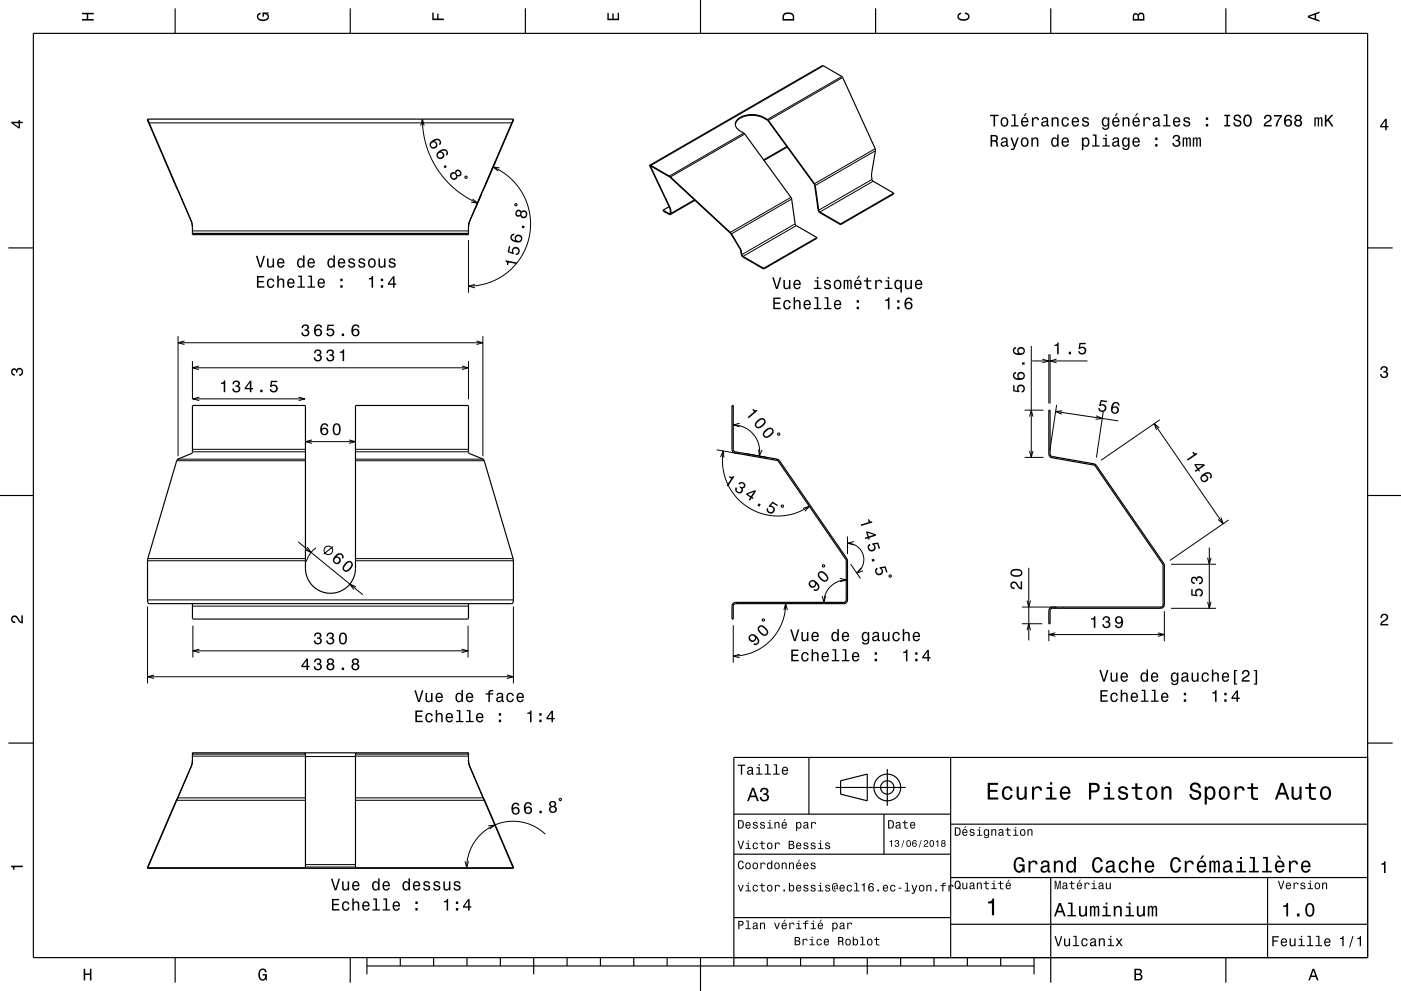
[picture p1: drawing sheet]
<svg xmlns="http://www.w3.org/2000/svg" width="420mm" height="297mm" viewBox="0 0 420 297" stroke-linecap="round" stroke-linejoin="round" font-family="sans-serif">
<g fill="none" stroke="#000" stroke-width=".3">
<path d="M246.8 19.7l-51.7 29.9-.1 .3M44.7 36.8h108.7M126.1 37.6l.5-1.9 .6 1.9M126.6 35.7l.3 4 .9 3.9 1.3 3.5 1.9 3.5 2.6 3.4 2.9 2.7 3.2 2.4 3.5 1.8M223 39.9l-22.3 12.9v.2M229 35.2v.2M252.4 22.9l-22.4 12.9M252.6 23.2l-22.2 12.9M53 56.4h.1M53.3 56.9h.1M139.4 52.9l.5-.1 .1 .5-.5 .1zM141.7 59.6l1.5 1.3-1.9-.3"/>
<path d="M144.4 58.2l-2 4.5M144.8 56.9h.1M145 56.4h.2M147.8 50l2.6 1.4 2.8 2.1 2.1 2.4 1.7 2.8 1.2 2.8 .7 3.1 .1 3.3-.3 3-1 3.3-1.5 2.9-1.8 2.4-2.4 2.2-2.5 1.7-2.9 1.3-3.2 .8-3 .3M148.6 48.2l-3 6.8M149.8 50.3l-2-.3 1.6 1.3M208.2 59.9l-7.1 4M223.3 40.2l-22.3 12.8M235.9 43.9l-7 4M237.1 59.1l-18.2 10.5M237.3 59.7l-18 10.4M261.4 53.8l-16 9.2"/>
<path d="M261.8 54.3l-16 9.2M262.4 44.6l-18.2 10.5M262.4 45.2l-18 10.4M267.9 57.9v.2M57.7 69.2h82.7M57.8 69.9v.4M140.3 69.9v.4M140.4 71.9v15.9M154.3 61.2l.5-.2 .2 .5-.5 .2zM198.8 63v.2M200.8 62.3l.1 .1M201 63.8l-.4 .3"/>
<path d="M201 63.2l.1 .2M221.8 74.5h.1M222.1 75.5l.2 .1M238.4 67.1l-16 9.2M238.7 67.6l-15.9 9.2M244.9 71.2v.2M251.9 67.1v.2M252 67.1v.2M142.4 85.2l-2 .6 2 .5M228.9 80.4v.2M229 80.4v.2M53.4 100.7v36"/>
<path d="M53.4 102.7h91.4M55.3 102.2l-1.9 .5 1.9 .5M57.7 108.2v11.5M57.7 110.2h82.7M57.8 119.5h33.6M59.6 109.7l-1.9 .5 1.9 .6M59.7 119l-1.9 .5 1.9 .6M89.5 119l1.9 .5-1.9 .6M138.5 109.7l1.9 .5-1.9 .6M140.4 108.2v11.5M142.8 102.2l2 .5-2 .5M144.8 100.7v36"/>
<path d="M309.2 103.7v33.4M309.4 108.2h16.6M312.5 107.7l1.9 .5-1.9 .5M314.4 106.2v14.7M314.8 106.2v14.7M316.7 107.7l-1.9 .5 1.9 .5M53 138.1h38.6M53.3 137.6h38.3M57.7 134.7h33.9M57.7 135.4h33.9M91.6 132.4h15M93.5 131.8l-1.9 .6 1.9 .5"/>
<path d="M104.6 131.8l2 .6-2 .5M106.6 134.7h33.8M106.6 135.4h33.8M106.6 137.6h38.2M106.6 138.1h38.6M214.9 134.8l6.7 1.2M216 137l.8-1.9 .2 2M216.8 135.1l-.2 2.5 .1 2.5 .5 2.5 .9 2.3 1 2 1.5 2 1.6 1.6 2 1.5 2.2 1.2 2.4 .8 2.2 .5 2.4 .1 2.5-.2 2.2-.5 2.6-1 1.9-1.2M219.4 121.7h.4M219.8 127.4a7.9 7.9 0 0 1 7.8 9.3M221.7 135.6l-.1 .4M221.8 126.9l-2 .5 2 .5"/>
<path d="M223.6 136.3v-.3l6 1M227.4 134.7l.2 2 .9-1.8M233.1 129.9l.5-.1 .2 .5-.5 .1zM307.2 137.1h5.6M307.2 122.9h5.6M308.6 124.9l.6-2 .5 2M308.6 135.1l.6 2 .5-2M314.4 123.1h.4M316.5 123.3l18.8 2.8M316.7 137l-.1 .4M316.8 121.4l-2.1 13.6M318.5 123.1l-2 .2 1.8 .8"/>
<path d="M318.6 137.4v.3M328.6 124.6l1.8 .8-1.9 .2M330.7 123.4l-2 13.7M346 127l20.7 30M347.6 128.3l-1.6-1.3 .7 1.8M347.7 125.8l-17.7 12.2M234.3 151.4l.5 .1v.5l-.5-.1zM240.7 152.4l1.9-.7-1.3 1.5M366 155.1l.7 1.9-1.5-1.3M368.3 155.8l-17.6 12.2M44.2 168.1h47.4M44.2 179.8h109.7"/>
<path d="M44.3 167.4h47.3M89.4 162.4l19.4 15.8M92.1 163.9l1.2 1.7-1.9-.9M94.7 164.2a7.5 7.5 0 0 0-2.9 4.1M99.8 163.8l-2.7 2.3M106.6 167.4h47.2M106.6 168.1h47.3M106.7 175.9l-1.8-.9 1.1 1.7M246.5 178.6l.5 1.9 .5-1.9M246.7 169.3l.5 .1-.2 .5-.4-.1zM251.8 173.3l1.9 .5-1.9 .5M253.7 173.8a6.7 6.7 0 0 0-6.7 6.7"/>
<path d="M253.7 168.1h.4M253.7 179.8h.4M254.1 162.8a4.9 4.9 0 0 1 4.6 3.5 4.9 4.9 0 0 1-1.9 5.4M254.1 160.8v5.3M255 169.1l3 4.3M256 162.3l-1.9 .5 1.9 .5M258.1 170.2l-1.3 1.5 1.9-.6M266.6 172.4h.6l-.1 .6-.5-.1zM308.4 170.2v21.7M348.7 169.5h.4M351.1 169.1h13.4M362 167.2l.5 1.9 .6-1.9"/>
<path d="M362.5 164.1v18.2M44.2 181.8v23M57.7 181.7h82.7M57.8 187.5v9.6M57.8 195.1h82.5M59.7 194.5l-1.9 .6 1.9 .5M138.4 194.5l1.9 .6-1.9 .5M140.3 187.5v9.6M153.9 181.8v23M219.4 185.4h.4M219.8 187.4v11.2M221.7 180.5v.4"/>
<path d="M221.8 196.1l-2 .5 2 .5M223.6 180.5v.4M228.5 185.6l.5-.1 .2 .5-.5 .1zM235 182.8l.5-1.9 .5 1.9M235.5 180.9l-.3 3.4-1 2.9-1.4 2.6-1.9 2.3-2.6 2-2.6 1.4-2.9 .8-3 .3M306.4 186.9h6M306.4 181.9h10.2l.1 .4M307.9 180l.5 1.9 .5-1.9M307.9 188.9l.5-2 .5 2M314.4 188.8v3.4M314.4 186.8h.4M314.4 190.2h34.7"/>
<path d="M316.4 189.7l-2 .5 2 .5M318.6 181.9v.4M347.1 189.7l2 .5-2 .5M348.7 181.2h.4M349.1 183.2v9M351.1 182.3h13.4M362 180.4l.5 1.9 .6-1.9M44.2 202.8h109.7M46.2 202.3l-2 .5 2 .5M152 202.3l1.9 .5-1.9 .5M53 239.9h38.6M53.3 239.1h38.3"/>
<path d="M57.3 229.7v.1M57.7 226.6h33.9M57.8 225.6v.4M91.4 225.6v.4M91.6 226.7h15M106.6 226.6h33.8M106.6 239.1h38.2M106.6 239.9h38.6M106.7 225.6v.4M140.3 225.6v.4M140.9 229.7v.1M167.8 239.3l.5 .2-.2 .4-.5-.2z"/>
<path d="M91.6 259.1h15M139.4 258.1l.5 1.9 .5-1.9M146.4 247.5l1.9-.2-1.5 1.2M163.5 250l-3.3-2.3-1.8-.8-2.2-.6-4-.1-3.8 1-2 1.1-1.6 1.2-2.6 3-1.7 3.6-.6 3.9M44.3 260h47.3M106.6 260h47.2"/>
<circle cx="98.4" cy="164.9" r="1.28"/>
</g>
<g fill="none" stroke="#000" stroke-width=".35">
<path d="M10 10h400v277h-400zM52.5 2.5v7.5M105 2.5v7.5M157.5 2.5v7.5M210 0v10M262.5 2.5v7.5M315 2.5v7.5M367.5 2.5v7.5M44.2 35.7l13.1 30.5 .4 1.9M44.2 35.7v.4M44.2 36.1l.1 .1M44.2 35.7h109.7"/>
<path d="M44.2 36.1l.5 .7M44.3 36.2l9 20.7M153.9 35.7l-13 30.5-.5 2M153.9 35.7v.4M153.9 36.1l-.5 .7M153.9 36.1l-9.1 20.8M220.5 37.3a4.3 4.3 0 0 1 4.6-2.7 7.4 7.4 0 0 1 3.9 .8l1.3 .8 13.9 19.1 1.1 7.6 .5 .8 6.2 3.6 15.9-9.2v-.2M194.8 49.5l51.9-29.8 5.9 3.5 9.8 21.4v.6l-1.1 6.8 .2 2 6.4 3.9M194.8 49.5v.3M194.8 49.5l6.2 3.5M194.8 49.8l6 12.5 .1 1.7-.3 .1-1.8-1.1M194.8 49.8l.2 .1"/>
<path d="M195 49.9l5.9 12.5 .2 1-.1 .9M195 49.9l5.9 3.2M200.9 53.1l17.9 16.7M201 53l17.9 16.6M201 53l-.1 .1M236 44.1l-7 4M267.9 57.9l-15.9 9.2-6.2-3.6-.4-.5-1.2-7.9-13.8-19-1.4-.9a7 7 0 0 0-8.2 1 2.11 2.11 0 0 0 1.1 3.1l1.4 .9 13.9 19 1.4 8.3 6.3 3.7M2.5 74.3h7.5M57.3 66.1l.4 2M57.7 69.9h82.7M140.9 66.1l-.4 1.5-.1 2.7h-82.7v-2.2M198.8 63v.2l2.2 1.1"/>
<path d="M198.8 63h.1M200.6 61.9l-1.8 1.1M208.3 60l-7.3 4.3M218.8 69.8l.3 .2M218.9 69.6l.4 .5M218.9 69.6l-.1 .2M219.1 70l2.7 4.5 .7 2.4 6.4 3.7 16-9.2M219.1 70l.2 .1M219.3 70.1l2.7 4.5 .6 2.1 6.3 3.7 16-9.2M244.9 71.2h.1M244.9 71.4h.1M244.9 71.2v.2"/>
<path d="M410 74.3h7.5M57.8 121.5l33.8 .2v48.6a7.5 7.5 0 0 0 7.5 7.5 7.5 7.5 0 0 0 7.5-7.5v-48.6h33.8l.1 14 4.6 2.2 8.8 29.7v12.2l-.3 1.1h-109l-.4-1.1 .1-12.2 8.7-29.6 .3-.4 4.4-1.9zM232.9 138l.5 .3M232.9 137.6l-12.5-2.2-.4-.3-.2-.4v-13.2h-.4v13.2l.3 .7 .6 .4 12.6 2.2M232.9 137.6l.8 .5M232.9 137.6v.4M233.4 138.3l20.2 29.3M233.7 138.1l20.2 29.3M233.7 138.1l-.3 .2M327.9 139.4l.5 .3M327.9 139l-12.5-2.2-.4-.3-.2-.4v-13.2h-.4v13.2l.3 .7 .7 .4 12.5 2.2M327.9 139l.8 .5"/>
<path d="M327.9 139v.4M328.4 139.7l20.1 29.3M328.7 139.5l20.2 29.3M328.7 139.5l-.3 .2M0 148.5h10M410 148.5h10M253.6 167.6l.1 12.2-.3 .6-.5 .1M253.9 167.4l.2 .7v11.7a1.12 1.12 0 0 1-1.2 1.1M253.9 167.4l-.3 .2M348.5 169l.2 12.2-.3 .6-.5 .1M348.9 168.8l.2 .7v11.7a1.12 1.12 0 0 1-1.2 1.1M348.9 168.8l-.4 .2"/>
<path d="M57.7 180.9l.1 4.6h82.5l.1-4.6M252.9 180.5h-32.3a1.12 1.12 0 0 0-1.2 1.2v3.8h.4v-4l.3-.4 .5-.2h32.3M252.9 180.5v.4M347.9 181.9h-32.3a1.12 1.12 0 0 0-1.2 1.2v3.8h.4v-4l.3-.4 .5-.2h32.3M347.9 181.9v.4M2.5 222.7h7.5M53 239.5l-8.7 20.2M53 239.5v.4M53.3 239.1l-.3 .4M57.3 229.8l.4-1.4v-2.8h82.7l.1 2.7 .4 1.5M57.7 227.8l-.4 1.9-13 30.3M57.7 226h33.9"/>
<path d="M91.6 225.6v34.6M106.6 225.6v34.6M106.6 226h33.8M140.4 227.8l.3 1.7 4.5 10.4M144.8 239.1l.4 .4M145.2 239.5l8.6 20.2M145.2 239.5v.4M145.2 239.9l8.6 20.1M242.5 227v17M250.5 236h21M252 234l8-2v8l-8-2zM266 230.5v11"/>
<path d="M285 227v60M410 222.7h7.5M410 227h-190v62.5M44.3 259.7l-.1 .5M44.3 259.7v.3M44.3 259.7v.1M91.6 259.9h15M153.8 259.7l.1 .5M153.8 259.7v.3M220 244h65M220 256h65M265 244v12"/>
<path d="M285 247h125M44.2 260.2h109.7M44.3 260l-.1 .2M153.8 260l.1 .2M220 275h65M285 277h125M285 263h125M315 263v31.5M380 263v24M52.5 287v7.5M105 287v7.5M110 289.5h200"/>
<path d="M110 287v5M120 287v2.5M130 287v2.5M140 287v2.5M150 287v2.5M160 287v5M170 287v2.5M180 287v2.5M190 287v2.5M200 287v2.5M210 287v10M230 287v2.5"/>
<path d="M240 287v2.5M250 287v2.5M260 287v5M270 287v2.5M280 287v2.5M290 287v2.5M300 287v2.5M310 287v5M367.5 287v7.5"/>
<circle cx="266" cy="236" r="4"/>
<circle cx="266" cy="236" r="2"/>
</g>
<g fill="#000">
<path d="M24.6 3.8h3.5v.5h-1.7v1.4h1.7v.5h-3.5v-.5h1.4v-1.4h-1.4z" fill-rule="evenodd"/>
<path d="M77.3 4.2l.8-.4v.5l-.3 .1a.68 .68 0 0 0-.4 .6 .68 .68 0 0 0 .4 .6 1.68 1.68 0 0 0 2.4-.6 .93 .93 0 0 0-1.1-.8v.8h-.4v-1.3h1.9v.3l-.5 .1 .4 .4a1.19 1.19 0 0 1-.9 1.7 1.9 1.9 0 0 1-2.6-1.3z" fill-rule="evenodd"/>
<path d="M129.6 3.8h.4v1.8h1.1v-1.5h.4v1.5h1.6v.4h-3.5z" fill-rule="evenodd"/>
<path d="M182.1 3.9h.4v1.7h1.1v-1.6h.4v1.6h1.2v-1.8h.4v2.3h-3.5z" fill-rule="evenodd"/>
<path d="M235 4a2.21 2.21 0 0 0-.4 2.2h3.5v-1.2a1.92 1.92 0 0 0-3.1-1zM235.3 4.4l.4-.2a1.45 1.45 0 0 1 2 .8v.7h-2.7l.1-1z" fill-rule="evenodd"/>
<path d="M287.3 4.2l.8-.4v.4l-.3 .1a.66 .66 0 0 0-.4 .6 .66 .66 0 0 0 .4 .6 1.69 1.69 0 0 0 2.5-.5 .9 .9 0 0 0-1-.8v-.5a1.24 1.24 0 0 1 1.4 1.1 1.24 1.24 0 0 1-1.1 1.4 1.93 1.93 0 0 1-2.6-1.2z" fill-rule="evenodd"/>
<path d="M339.8 4.2l-.2 2h3.5v-1.4a.98 .98 0 0 0-.7-1 .98 .98 0 0 0-1.2 .6 .84 .84 0 0 0-1.4-.2zM340.1 4.5l.4-.1 .4 .1 .1 1.2h-1zM341.6 4.4l.4-.2a.58 .58 0 0 1 .7 .7v.8h-1.2z" fill-rule="evenodd"/>
<path d="M392.1 4.7v.6l3.5 1.2v-.4l-1-.4v-1.4l1-.4v-.4zM392.6 5l1.5-.5v1z" fill-rule="evenodd"/>
<path d="M3.4 36.5v.4l2.1 1.6h.5v-1.6h.8v-.4h-.8v-.5h-.4v.5zM4 36.9h1.6v1.1z" fill-rule="evenodd"/>
<path d="M296.8 34.4v.4h1.1v3.1h.4v-3.1h1.1v-.4zM300.3 35.5a1.45 1.45 0 0 0-.3 1.7 1.45 1.45 0 0 0 1.6 .7 1.45 1.45 0 0 0 .7-1.8 1.45 1.45 0 0 0-1.7-.9zM300.6 35.8a.67 .67 0 0 1 .7-.3 .67 .67 0 0 1 .5 .6 .93 .93 0 0 1 0 1 .93 .93 0 0 1-1 .4 1.37 1.37 0 0 1-.2-1.7zM303.3 34.3v.3h.7v2.9h-.9v.4h2.3v-.4h-1v-3.2zM307.4 34l-.6 .8h.3l.7-.8zM306.4 35.5a1.45 1.45 0 0 0-.3 1.6 1.45 1.45 0 0 0 1.5 .8l.7-.8h-.5l-.6 .5a.76 .76 0 0 1-.7-.9h1.8a1.16 1.16 0 0 0-.5-1.4 1.16 1.16 0 0 0-1.4 .2zM306.7 35.7l.2-.2a.67 .67 0 0 1 .7 .1 .67 .67 0 0 1 .3 .7h-1.4zM309.4 35.2v2.7h.4v-1.6a.66 .66 0 0 1 .4-.7 .66 .66 0 0 1 .8 .2v.2h.5a.89 .89 0 0 0-.7-.9 .89 .89 0 0 0-1 .5v-.4zM312.5 35.3l-.3 .7h.4a.55 .55 0 0 1 .7-.6 .55 .55 0 0 1 .4 .8l-.2 .1a.91 .91 0 0 0-1.3 .5 .91 .91 0 0 0 .7 1.2l.9-.5 .1 .3 .6 .1v-.3l-.2-.1-.1-1.6a1.02 1.02 0 0 0-1.7-.6zM312.7 36.8l1.1-.3a.77 .77 0 0 1-.2 .9 .77 .77 0 0 1-.9 .1zM315.3 35.2v2.7h.4v-1.6a.63 .63 0 0 1 .4-.7 .63 .63 0 0 1 .8 .3v2h.5v-1.8a.89 .89 0 0 0-.7-1 .89 .89 0 0 0-1 .5v-.4zM318.5 35.5a1.45 1.45 0 0 0-.2 1.6 1.45 1.45 0 0 0 1.5 .8l.6-.5 .1-.5h-.5l-.4 .6a1.02 1.02 0 0 1-.9-1 1.02 1.02 0 0 1 .9-1l.4 .6h.5a1.09 1.09 0 0 0-.8-1 1.09 1.09 0 0 0-1.2 .4zM321.6 35.5a1.45 1.45 0 0 0-.3 1.6 1.45 1.45 0 0 0 1.5 .8l.6-.8h-.4l-.6 .5a.76 .76 0 0 1-.7-.9h1.8a1.16 1.16 0 0 0-.5-1.4 1.16 1.16 0 0 0-1.4 .2zM321.9 35.7l.2-.2a.67 .67 0 0 1 .7 .1 .67 .67 0 0 1 .2 .7h-1.3zM324.7 35.3l-.2 .3a.96 .96 0 0 0 1.1 1.2l.4 .1a.6 .6 0 0 1-.6 .8 .6 .6 0 0 1-.6-.7h-.5a1.03 1.03 0 0 0 1.3 1 1.03 1.03 0 0 0 .7-1.4l-1.4-.5a.54 .54 0 0 1 .5-.7 .54 .54 0 0 1 .6 .5h.4a1.09 1.09 0 0 0-1.7-.6zM330.6 35.5a1.49 1.49 0 0 0-.3 1.5 1.49 1.49 0 0 0 1.3 1l.5-.5a.73 .73 0 0 1-.3 1 .73 .73 0 0 1-1-.4h-.4a1.1 1.1 0 0 0 1.2 .9 1.1 1.1 0 0 0 .9-1.2v-2.6h-.4v.4l-.3-.4a.89 .89 0 0 0-1.2 .3zM330.9 35.8a.63 .63 0 0 1 .7-.3 .63 .63 0 0 1 .5 .6 .91 .91 0 0 1 0 1 .91 .91 0 0 1-1 .4l-.3-.5zM334.7 34l-.5 .8h.3l.7-.8zM333.7 35.5a1.45 1.45 0 0 0-.2 1.6 1.45 1.45 0 0 0 1.4 .8l.7-.8h-.4l-.6 .5a.76 .76 0 0 1-.7-.9h1.7a1.16 1.16 0 0 0-.5-1.4 1.16 1.16 0 0 0-1.4 .2zM334.1 35.7l.2-.2a.67 .67 0 0 1 .7 .1 .67 .67 0 0 1 .2 .7h-1.3zM336.5 35.2v2.7h.5v-1.6a.63 .63 0 0 1 .3-.7 .63 .63 0 0 1 .8 .3l.1 2h.4v-1.8a.89 .89 0 0 0-.6-1 .89 .89 0 0 0-1.1 .5v-.4zM340.7 34l-.5 .8h.3l.7-.8zM339.8 35.5a1.45 1.45 0 0 0-.3 1.6 1.45 1.45 0 0 0 1.5 .8l.7-.8h-.5l-.6 .5a.76 .76 0 0 1-.7-.9h1.8a1.16 1.16 0 0 0-.5-1.4 1.16 1.16 0 0 0-1.4 .2zM340.1 35.7l.2-.2a.67 .67 0 0 1 .7 .1 .67 .67 0 0 1 .3 .7h-1.4zM342.7 35.2v2.7h.5v-1.6a.67 .67 0 0 1 .4-.7 .67 .67 0 0 1 .8 .2v.2h.5a.89 .89 0 0 0-.7-.9 .89 .89 0 0 0-1 .5v-.4zM345.9 35.3l-.3 .7h.4a.55 .55 0 0 1 .7-.6 .55 .55 0 0 1 .4 .8l-.2 .1a.91 .91 0 0 0-1.3 .5 .91 .91 0 0 0 .7 1.2l.9-.5 .1 .3 .6 .1-.3-.6v-1.4a1.02 1.02 0 0 0-.7-.8 1.02 1.02 0 0 0-1 .2zM346.1 36.8l1.1-.3a.77 .77 0 0 1-.2 .9 .77 .77 0 0 1-.9 .1zM348.8 34.3v.3h.7v2.9h-.9v.4h2.3v-.4h-.9v-3.2zM351.9 35.5a1.45 1.45 0 0 0-.2 1.6 1.45 1.45 0 0 0 1.4 .8l.7-.8h-.4l-.6 .5a.76 .76 0 0 1-.7-.9h1.8a1.16 1.16 0 0 0-.5-1.4 1.16 1.16 0 0 0-1.5 .2zM352.3 35.7l.2-.2a.67 .67 0 0 1 .7 .1 .67 .67 0 0 1 .2 .7h-1.3zM355 35.3l-.2 .3a.96 .96 0 0 0 1.2 1.2l.3 .1a.6 .6 0 0 1-.5 .8 .6 .6 0 0 1-.7-.7h-.4a1.03 1.03 0 0 0 1.3 1 1.03 1.03 0 0 0 .7-1.4l-1.4-.5a.54 .54 0 0 1 .4-.7 .54 .54 0 0 1 .7 .5h.4a1.09 1.09 0 0 0-1.8-.6zM361.5 37.1v.8h.7v-.8zM361.5 35.2v.7h.7v-.7zM367 34.4v.4h.7v2.7h-.7v.4h1.8v-.4h-.7v-2.7h.7v-.4zM370.1 34.6a.96 .96 0 0 0-.3 1.1 .96 .96 0 0 0 1 .6l.4 .1a.64 .64 0 0 1 .4 .9 .64 .64 0 0 1-1 .2l-.4-.8h-.5a1.21 1.21 0 0 0 1.5 1.3 1.21 1.21 0 0 0 .7-1.8l-1.2-.4a.62 .62 0 0 1-.1-1.1 .62 .62 0 0 1 1 .4l.1 .3h.4a1.19 1.19 0 0 0-.7-1 1.19 1.19 0 0 0-1.3 .2zM373 34.8a2.03 2.03 0 0 0 1 3.2 2.03 2.03 0 0 0 .9-3.2 1.17 1.17 0 0 0-1.9 0zM373.7 34.8l.3-.1a1.66 1.66 0 0 1 0 2.9 1.69 1.69 0 0 1-.3-2.8zM379.2 34.7l-.3 .9h.5a.71 .71 0 0 1 .5-.8 .71 .71 0 0 1 .8 .5 .71 .71 0 0 1-.5 .9l-.3 .1a1.63 1.63 0 0 0-1.1 1.6h2.4v-.4h-1.9l.9-.8a1.17 1.17 0 0 0 .9-1.7 1.17 1.17 0 0 0-1.9-.3zM381.9 34.5v.4h1.9a5.2 5.2 0 0 0-1.4 3h.5a5.3 5.3 0 0 1 1.4-3v-.4zM385.5 34.7a2.4 2.4 0 0 0 .1 3.2 1.16 1.16 0 0 0 1.6-.3 1.16 1.16 0 0 0-.2-1.6 1.16 1.16 0 0 0-1.6 0 1.02 1.02 0 0 1 .8-1.2l.5 .1 .2 .4h.4a1.12 1.12 0 0 0-.7-.9 1.12 1.12 0 0 0-1.1 .3zM385.4 36.8a.75 .75 0 0 1 1.5 0 .75 .75 0 0 1-1.5 0zM388.4 34.6l-.2 .3a.8 .8 0 0 0 .3 1.1 1.09 1.09 0 0 0-.1 1.6 1.09 1.09 0 0 0 1.6 0 1.09 1.09 0 0 0-.2-1.6 .95 .95 0 0 0 .3-1.4 .95 .95 0 0 0-1.4-.2zM388.4 36.9a.75 .75 0 0 1 1.5 0 .75 .75 0 0 1-1.5 0zM388.6 35.3a.59 .59 0 0 1 1.1 0 .59 .59 0 0 1-1.1 0zM394 35.2v2.7h.4v-1.8l.2-.6h.3l.1 .3 .1 2.1h.3l.1-2.1 .3-.3 .3 .5v1.9h.4v-1.9a.69 .69 0 0 0-.6-.9l-.5 .4-.5-.4-.5 .4v-.3zM397.2 34.4v3.5h.4v-1.3l.5-.4 1.1 1.7h.6l-1.4-2 1.4-1.5h-.7l-1.5 1.6v-1.6z" fill-rule="evenodd"/>
<path d="M415.3 35.6l-1.6 2.1v.5h1.6v.8h.4v-.8h.5v-.4h-.5v-2.2zM415.3 36.2v1.6h-1.1z" fill-rule="evenodd"/>
<path d="M129.1 42.5a1.19 1.19 0 0 0 0 1.8 1.19 1.19 0 0 0 1.7-.1 1.19 1.19 0 0 0-.2-1.7l-.4-.2a1.03 1.03 0 0 1 1.5 0l.1 .5-.2 .3 .2 .4a1.24 1.24 0 0 0 0-1.7 1.24 1.24 0 0 0-1.8 0zM129.2 43.4a.75 .75 0 0 1 1.5 0 .75 .75 0 0 1-1.5 0zM131.2 45.6a1.19 1.19 0 0 0-.1 1.8 1.19 1.19 0 0 0 1.8-.1 1.19 1.19 0 0 0-.2-1.7l-.5-.2a1.03 1.03 0 0 1 1.6 0l.1 .5-.3 .4 .3 .4a1.24 1.24 0 0 0-.1-1.8 1.24 1.24 0 0 0-1.7 0zM131.2 46.5a.75 .75 0 0 1 1.5 0 .75 .75 0 0 1-1.5 0zM133 49.9l.3 .6 .7-.5-.4-.5zM135.1 52a1.16 1.16 0 0 0 .5 1.9 1.16 1.16 0 0 0 1.5-1.1 .95 .95 0 0 0 1.3-.5 .95 .95 0 0 0-.6-1.3 .84 .84 0 0 0-.9-.1 .84 .84 0 0 0-.5 .8l-.8-.1zM135.3 52.7a.71 .71 0 0 1 1.4 0 .71 .71 0 0 1-1.4 0zM136.7 51.9a.6 .6 0 0 1 1.2 0 .6 .6 0 0 1-1.2 0z" fill-rule="evenodd"/>
<path d="M297 40.4v3.5h.4v-1.4h1.1l.3 1.4h.5l-.3-1.4-.3-.3a.97 .97 0 0 0 .4-1.1 .97 .97 0 0 0-1-.7zM297.4 40.9h.6a.6 .6 0 0 1 .7 .6 .6 .6 0 0 1-.7 .5h-.6zM300.4 41.4l-.3 .6h.4a.55 .55 0 0 1 .7-.5 .55 .55 0 0 1 .4 .8h-.3a.91 .91 0 0 0-1.2 .5 .91 .91 0 0 0 .7 1.2l.9-.4 .1 .3h.6v-.3h-.3v-1.6a1.02 1.02 0 0 0-.7-.9 1.02 1.02 0 0 0-1 .3zM300.5 42.9l1.1-.3a.77 .77 0 0 1-.2 .8 .77 .77 0 0 1-.9 .1zM302.9 41.2l1 2.9-.2 .4h-.6v.4a.89 .89 0 0 0 1.2-.6l1.1-3.1h-.5l-.7 2.3-.8-2.3zM306.3 41.5a1.45 1.45 0 0 0-.2 1.7 1.45 1.45 0 0 0 1.6 .7 1.45 1.45 0 0 0 .7-1.7 1.45 1.45 0 0 0-1.7-1zM306.7 41.8a.67 .67 0 0 1 .7-.3 .67 .67 0 0 1 .5 .6 .93 .93 0 0 1 0 1.1 .93 .93 0 0 1-1 .4 1.36 1.36 0 0 1-.2-1.8zM309.2 41.2v2.7h.4v-1.5a.64 .64 0 0 1 .4-.8 .64 .64 0 0 1 .8 .3v2h.5v-1.7a.89 .89 0 0 0-.6-1 .89 .89 0 0 0-1.1 .4v-.4zM315.4 41.5a1.49 1.49 0 0 0-.3 1.6 1.49 1.49 0 0 0 1.3 .9l.5-.5v.4h.5v-3.6h-.5v1.3a.89 .89 0 0 0-1.5-.1zM315.7 41.8a.62 .62 0 0 1 .7-.2 .62 .62 0 0 1 .5 .5v.5a.83 .83 0 0 1-.7 1 1.19 1.19 0 0 1-.5-1.8zM318.5 41.5a1.45 1.45 0 0 0-.2 1.7 1.45 1.45 0 0 0 1.4 .8l.7-.8h-.4l-.6 .4a.76 .76 0 0 1-.7-.9h1.8a1.16 1.16 0 0 0-.5-1.4 1.16 1.16 0 0 0-1.5 .2zM318.9 41.7l.2-.1a.67 .67 0 0 1 .7 .1 .67 .67 0 0 1 .2 .6h-1.3zM324.3 41.2v3.8h.5v-1.5a.93 .93 0 0 0 1 .5 .93 .93 0 0 0 .7-.8 1.27 1.27 0 0 0 0-1.5 1.27 1.27 0 0 0-1.4-.4l-.3 .3v-.4zM325 41.8a.63 .63 0 0 1 .7-.2 .63 .63 0 0 1 .4 .5l.1 .5a.84 .84 0 0 1-.7 1 1.18 1.18 0 0 1-.5-1.8zM327.6 40.3v.4h.7v2.9h-.9v.3h2.2v-.3h-.9v-3.3zM330.7 41.3v.4h.7v1.9h-1v.3h2.3v-.3h-.9v-2.3zM331.3 40.3v.5h.5v-.5zM333.8 41.4l-.3 .6h.4a.55 .55 0 0 1 .7-.5 .55 .55 0 0 1 .3 .8h-.2a.91 .91 0 0 0-1.2 .5 .91 .91 0 0 0 .7 1.2l.9-.4 .1 .3h.5v-.3h-.2v-1.6a1.02 1.02 0 0 0-.7-.9 1.02 1.02 0 0 0-1 .3zM333.9 42.9l1.1-.3a.77 .77 0 0 1-.2 .8 .77 .77 0 0 1-.9 .1zM336.6 41.5a1.49 1.49 0 0 0-.2 1.6 1.49 1.49 0 0 0 1.2 .9l.6-.5a.73 .73 0 0 1-.3 1 .73 .73 0 0 1-1-.3h-.4a1.1 1.1 0 0 0 1.2 .8 1.1 1.1 0 0 0 .9-1.2v-2.6h-.4v.5l-.4-.4a.89 .89 0 0 0-1.2 .2zM337 41.8a.63 .63 0 0 1 .7-.2 .63 .63 0 0 1 .4 .5 .91 .91 0 0 1 .1 1.1 .91 .91 0 0 1-1 .4l-.4-.6zM339.8 41.5a1.45 1.45 0 0 0-.3 1.7 1.45 1.45 0 0 0 1.5 .8l.7-.8h-.5l-.6 .4a.76 .76 0 0 1-.7-.9h1.8a1.16 1.16 0 0 0-.5-1.4 1.16 1.16 0 0 0-1.4 .2zM340.1 41.7l.2-.1a.67 .67 0 0 1 .7 .1 .67 .67 0 0 1 .3 .6h-1.4zM346.3 43.2v.7h.7v-.7zM346.3 41.2v.8h.7v-.8zM351.8 40.7l-.3 .9h.5a.62 .62 0 0 1 .3-.8 .62 .62 0 0 1 .8 .3 .62 .62 0 0 1-.2 .8h-.5v.4a.72 .72 0 0 1 1 .5 .72 .72 0 0 1-.5 .9 .72 .72 0 0 1-.9-.5l-.1-.4h-.4a1.18 1.18 0 0 0 1.5 1.2 1.18 1.18 0 0 0 .6-1.8l-.3-.1a1.01 1.01 0 0 0 .1-1.6 1.01 1.01 0 0 0-1.6 .2zM354.6 41.2v2.7h.4v-1.8l.2-.6h.2l.2 .3v2.1h.4v-2l.3-.4 .3 .5v1.9h.4v-1.8a.69 .69 0 0 0-.5-1l-.6 .4-.5-.4-.5 .4v-.3zM357.6 41.2v2.7h.4v-2l.2-.4h.3l.1 .3v2.1h.4v-2l.4-.4 .2 .5v1.9h.4v-1.8a.69 .69 0 0 0-.5-1l-.5 .4-.5-.4-.5 .4v-.3z" fill-rule="evenodd"/>
<path d="M76.7 76.7l1.1 3.5h.5l1.1-3.5h-.4l-.9 3-.9-3zM80.1 77.5v1.8a.89 .89 0 0 0 .6 .9 .89 .89 0 0 0 1-.4v.4h.5v-2.7h-.5v1.5a.65 .65 0 0 1-.4 .8 .65 .65 0 0 1-.8-.3v-2zM83.3 77.8a1.45 1.45 0 0 0-.2 1.6 1.45 1.45 0 0 0 1.4 .8l.7-.8h-.4l-.6 .5a.76 .76 0 0 1-.7-.9h1.8a1.16 1.16 0 0 0-.5-1.4 1.16 1.16 0 0 0-1.5 .2zM83.7 78l.2-.2a.67 .67 0 0 1 .7 .1 .67 .67 0 0 1 .2 .7h-1.3zM89.3 77.8a1.49 1.49 0 0 0-.3 1.5 1.49 1.49 0 0 0 1.3 .9l.6-.4v.4h.4v-3.6h-.4v1.3a.89 .89 0 0 0-1.6-.1zM89.7 78a.62 .62 0 0 1 .6-.2 .62 .62 0 0 1 .5 .6 .91 .91 0 0 1 0 1 .91 .91 0 0 1-.9 .4l-.4-.5zM92.5 77.8a1.45 1.45 0 0 0-.3 1.6 1.45 1.45 0 0 0 1.4 .8l.7-.8h-.4l-.6 .5a.76 .76 0 0 1-.7-.9h1.8a1.16 1.16 0 0 0-.5-1.4 1.16 1.16 0 0 0-1.4 .2zM92.8 78l.2-.2a.67 .67 0 0 1 .7 .1 .67 .67 0 0 1 .2 .7h-1.3zM98.4 77.8a1.49 1.49 0 0 0-.3 1.5 1.49 1.49 0 0 0 1.3 .9l.6-.4v.4h.4v-3.6h-.4v1.3a.89 .89 0 0 0-1.6-.1zM98.8 78a.62 .62 0 0 1 .7-.2 .62 .62 0 0 1 .4 .6 .91 .91 0 0 1 0 1 .91 .91 0 0 1-.9 .4l-.4-.5zM101.6 77.8a1.45 1.45 0 0 0-.3 1.6 1.45 1.45 0 0 0 1.5 .8l.6-.8h-.4l-.6 .5a.76 .76 0 0 1-.7-.9h1.8a1.16 1.16 0 0 0-.5-1.4 1.16 1.16 0 0 0-1.4 .2zM101.9 78l.2-.2a.67 .67 0 0 1 .7 .1 .67 .67 0 0 1 .2 .7h-1.3zM104.7 77.6l-.2 .3a.96 .96 0 0 0 1.1 1.2l.3 .1a.6 .6 0 0 1-.5 .7 .6 .6 0 0 1-.6-.6h-.5a1.03 1.03 0 0 0 1.3 1 1.03 1.03 0 0 0 .7-1.5l-1.4-.4a.54 .54 0 0 1 .5-.7 .54 .54 0 0 1 .6 .5h.4a1.09 1.09 0 0 0-1.7-.6zM107.7 77.6l-.2 .3a.96 .96 0 0 0 1.2 1.2l.3 .1a.6 .6 0 0 1-.5 .7 .6 .6 0 0 1-.7-.6h-.4a1.03 1.03 0 0 0 1.3 1 1.03 1.03 0 0 0 .6-1.5l-1.3-.4a.53 .53 0 0 1 .4-.7 .53 .53 0 0 1 .6 .5h.5a1.09 1.09 0 0 0-1.8-.6zM110.6 77.8a1.45 1.45 0 0 0-.2 1.7 1.45 1.45 0 0 0 1.6 .7 1.45 1.45 0 0 0 .7-1.8 1.45 1.45 0 0 0-1.7-.9zM110.9 78a.67 .67 0 0 1 .8-.2 .67 .67 0 0 1 .5 .6 .93 .93 0 0 1 0 1 .93 .93 0 0 1-1 .4 1.36 1.36 0 0 1-.3-1.8zM113.5 77.5v1.8a.89 .89 0 0 0 .6 .9 .89 .89 0 0 0 1-.4v.4h.5v-2.7h-.5v1.5a.65 .65 0 0 1-.4 .8 .65 .65 0 0 1-.8-.3v-2zM116.8 77.6l-.2 .3a.96 .96 0 0 0 1.2 1.2l.3 .1a.6 .6 0 0 1-.5 .7 .6 .6 0 0 1-.7-.6h-.4a1.03 1.03 0 0 0 1.3 1 1.03 1.03 0 0 0 .6-1.5l-1.3-.4a.54 .54 0 0 1 .4-.7 .54 .54 0 0 1 .6 .5h.5a1.09 1.09 0 0 0-1.8-.6z" fill-rule="evenodd"/>
<path d="M151.6 78l-.1 .3a.77 .77 0 0 1 .5 1.1h.3l.2-.8 2.4 .5 .1-.4zM152.6 73.7l-.4 1.9 1.7 .6 .1-.4a.8 .8 0 0 1 0-1.2 .8 .8 0 0 1 1.3 .3 .8 .8 0 0 1-.6 1.1l-.1 .4a1.21 1.21 0 0 0 1.3-1.2 1.21 1.21 0 0 0-1.4-1.1 1.21 1.21 0 0 0-1 1.5l-.8-.3 .3-1.5zM153.4 70.2a1.44 1.44 0 0 0-.2 1.7 1.44 1.44 0 0 0 1.5 .7 1.26 1.26 0 0 0 1.8-.6 1.26 1.26 0 0 0-.8-1.7 1.11 1.11 0 0 0-1.2 .5 1.11 1.11 0 0 0 0 1.3 1.03 1.03 0 0 1-1.1-1.1l.3-.4 .4-.1 .1-.5zM154.7 71.5a.75 .75 0 0 1 1.5 0 .75 .75 0 0 1-1.5 0zM156.5 67.6l-.1 .7 .7 .1 .2-.7zM154.9 63a1 1 0 0 0-.4 1.4 1 1 0 0 0 1.5 .3 1.09 1.09 0 0 0 1.5 .5 1.09 1.09 0 0 0 .4-1.6 1.09 1.09 0 0 0-1.7-.2l-.3-.5zM156.3 64.2a.71 .71 0 0 1 1.4 0 .71 .71 0 0 1-1.4 0zM154.9 63.9a.6 .6 0 0 1 1.2 0 .6 .6 0 0 1-1.2 0z" fill-rule="evenodd"/>
<path d="M77 82.7v3.5h2.2v-.4h-1.7v-1.2h1.6v-.4h-1.6v-1.1h1.7v-.4zM80.3 83.8a1.45 1.45 0 0 0-.2 1.7 1.45 1.45 0 0 0 1.5 .7l.5-.5 .1-.4h-.4l-.4 .6a1.02 1.02 0 0 1-1-1 1.02 1.02 0 0 1 1-1l.4 .5h.4a1.09 1.09 0 0 0-.7-.9 1.09 1.09 0 0 0-1.2 .3zM83.1 82.6v3.6h.5v-1.5a.63 .63 0 0 1 .4-.8 .63 .63 0 0 1 .7 .3l.1 2h.4v-1.8a.88 .88 0 0 0-.6-.9 .88 .88 0 0 0-1 .4v-1.3zM86.4 83.8a1.45 1.45 0 0 0-.3 1.6 1.45 1.45 0 0 0 1.5 .9l.7-.9h-.5l-.6 .5a.75 .75 0 0 1-.7-.9h1.8a1.16 1.16 0 0 0-.5-1.4 1.16 1.16 0 0 0-1.4 .2zM86.7 84l.2-.1a.67 .67 0 0 1 .7 .1 .67 .67 0 0 1 .3 .6h-1.4zM89.4 82.6v.4h.7v2.9h-.9v.3h2.2v-.3h-.9v-3.3zM92.4 82.6v.4h.7v2.9h-.9v.3h2.3v-.3h-1v-3.3zM95.5 83.8a1.46 1.46 0 0 0-.3 1.6 1.46 1.46 0 0 0 1.5 .9l.7-.9h-.5l-.6 .5a.75 .75 0 0 1-.7-.9h1.8a1.17 1.17 0 0 0-.5-1.4 1.17 1.17 0 0 0-1.4 .2zM95.8 84l.2-.1a.67 .67 0 0 1 .7 .1 .67 .67 0 0 1 .3 .6h-1.4zM102 85.5v.7h.7v-.7zM102 83.5v.8h.7v-.8z" fill-rule="evenodd"/>
<path d="M90.7 97.5l-.3 .9h.5a.62 .62 0 0 1 .3-.8 .62 .62 0 0 1 .8 .3 .62 .62 0 0 1-.2 .8h-.5v.4a.74 .74 0 0 1 .9 .6 .74 .74 0 0 1-.7 .8 .74 .74 0 0 1-.7-.9h-.5a1.18 1.18 0 0 0 1.5 1.2 1.18 1.18 0 0 0 .6-1.8l-.2-.2a1.01 1.01 0 0 0 0-1.5 1.01 1.01 0 0 0-1.5 .2zM94.7 97.5a2.39 2.39 0 0 0 .1 3.2 1.16 1.16 0 0 0 1.6-.3 1.16 1.16 0 0 0-.2-1.6 1.16 1.16 0 0 0-1.6 .1 1.03 1.03 0 0 1 .8-1.3l.5 .2 .2 .4h.4a1.12 1.12 0 0 0-.7-1 1.12 1.12 0 0 0-1.1 .3zM94.6 99.7a.75 .75 0 0 1 1.5 0 .75 .75 0 0 1-1.5 0zM98.2 97.3l-.3 1.9h.4a.8 .8 0 0 1 1.3-.3 .8 .8 0 0 1-.1 1.3 .8 .8 0 0 1-1.2-.4h-.5a1.21 1.21 0 0 0 1.5 1.1 1.21 1.21 0 0 0 .8-1.7 1.21 1.21 0 0 0-1.7-.5l.1-1h1.6v-.4zM102.5 100v.7h.7v-.7zM105.9 97.5a2.39 2.39 0 0 0 .1 3.2 1.16 1.16 0 0 0 1.6-.3 1.16 1.16 0 0 0-.2-1.6 1.16 1.16 0 0 0-1.6 .1 1.02 1.02 0 0 1 .9-1.3l.4 .2 .2 .4h.5a1.12 1.12 0 0 0-.8-1 1.12 1.12 0 0 0-1.1 .3zM105.8 99.7a.75 .75 0 0 1 1.5 0 .75 .75 0 0 1-1.5 0z" fill-rule="evenodd"/>
<path d="M110.6 83.4v.3h.8v2.5h.5v-3.5h-.4a.77 .77 0 0 1-.9 .7zM114.2 85.5v.7h.7v-.7zM114.2 83.5v.8h.7v-.8zM117.8 82.8l-1.5 2.1v.5h1.5v.8h.5v-.8h.5v-.4h-.5v-2.2zM117.8 83.4v1.6h-1.1z" fill-rule="evenodd"/>
<path d="M231.8 89.2v3.5h2.2v-.5h-1.7v-1.1h1.5v-.5h-1.5v-1h1.7v-.4zM235.1 90.3a1.45 1.45 0 0 0-.2 1.6 1.45 1.45 0 0 0 1.5 .8l.5-.6 .1-.4h-.4l-.4 .6a1.02 1.02 0 0 1-1-1 1.02 1.02 0 0 1 1-1l.4 .6h.4a1.09 1.09 0 0 0-.7-1 1.09 1.09 0 0 0-1.2 .4zM237.9 89.1v3.6h.5v-1.6a.63 .63 0 0 1 .3-.8 .63 .63 0 0 1 .8 .4l.1 2h.4v-1.8a.88 .88 0 0 0-.6-1 .88 .88 0 0 0-1 .5v-1.3zM241.2 90.3a1.45 1.45 0 0 0-.3 1.6 1.45 1.45 0 0 0 1.5 .8l.7-.8h-.5l-.6 .5a.76 .76 0 0 1-.7-1h1.8a1.17 1.17 0 0 0-.5-1.3 1.17 1.17 0 0 0-1.4 .2zM241.5 90.5l.2-.2a.67 .67 0 0 1 .7 .1 .67 .67 0 0 1 .3 .7h-1.4zM244.2 89.1v.3h.7v2.9h-1v.4h2.3v-.4h-.9v-3.2zM247.2 89.1v.3h.7v2.9h-.9v.4h2.3v-.4h-1v-3.2zM250.3 90.3a1.45 1.45 0 0 0-.3 1.6 1.45 1.45 0 0 0 1.5 .8l.7-.8h-.5l-.6 .5a.76 .76 0 0 1-.7-1h1.8a1.16 1.16 0 0 0-.5-1.3 1.16 1.16 0 0 0-1.4 .2zM250.6 90.5l.2-.2a.67 .67 0 0 1 .7 .1 .67 .67 0 0 1 .3 .7h-1.4zM256.8 91.9v.8h.7v-.8zM256.8 90v.7h.7v-.7z" fill-rule="evenodd"/>
<path d="M231.5 83.1l1.1 3.5h.5l1.1-3.5h-.4l-.9 3-.9-3zM234.9 83.9v1.8a.89 .89 0 0 0 .6 1 .89 .89 0 0 0 1-.5v.4h.5v-2.7h-.5v1.6a.65 .65 0 0 1-.4 .8 .65 .65 0 0 1-.8-.4v-2zM238.1 84.2a1.45 1.45 0 0 0-.2 1.6 1.45 1.45 0 0 0 1.4 .9l.7-.9h-.4l-.6 .5a.76 .76 0 0 1-.7-.9h1.8a1.17 1.17 0 0 0-.5-1.4 1.17 1.17 0 0 0-1.5 .2zM238.5 84.4l.2-.1a.67 .67 0 0 1 .7 .1 .67 .67 0 0 1 .2 .6h-1.3zM244.2 84v.4h.7v1.9h-.9v.3h2.3v-.3h-1v-2.3zM244.9 83v.5h.5v-.5zM247.3 84l-.2 .3a.96 .96 0 0 0 1.2 1.2l.3 .1a.6 .6 0 0 1-.5 .8 .6 .6 0 0 1-.7-.6h-.4a1.03 1.03 0 0 0 1.3 1 1.03 1.03 0 0 0 .6-1.5l-1.3-.5a.54 .54 0 0 1 .4-.7 .54 .54 0 0 1 .6 .5h.5a1.09 1.09 0 0 0-1.8-.6zM250.2 84.2a1.45 1.45 0 0 0-.2 1.7 1.45 1.45 0 0 0 1.6 .7 1.45 1.45 0 0 0 .7-1.8 1.45 1.45 0 0 0-1.7-.9zM250.6 84.5a.67 .67 0 0 1 .7-.3 .67 .67 0 0 1 .5 .6 .93 .93 0 0 1 0 1.1 .93 .93 0 0 1-1 .4 1.36 1.36 0 0 1-.2-1.8zM252.9 83.9v2.7h.4v-2.1l.2-.3h.3l.1 .3v2.1h.4l.1-2.1 .3-.3 .3 .5v1.9h.4v-1.8a.69 .69 0 0 0-.6-1l-.5 .4-.5-.4-.5 .4v-.3zM257.3 82.7l-.5 .8h.3l.7-.8zM256.4 84.2a1.45 1.45 0 0 0-.3 1.6 1.45 1.45 0 0 0 1.4 .9l.7-.9h-.4l-.6 .5a.76 .76 0 0 1-.7-.9h1.8a1.17 1.17 0 0 0-.5-1.4 1.17 1.17 0 0 0-1.4 .2zM256.7 84.4l.2-.1a.67 .67 0 0 1 .7 .1 .67 .67 0 0 1 .2 .6h-1.3zM259.8 83.2v.8h-.8v.4h.8v1.8a1.05 1.05 0 0 0 1.4 .5v-.4a.68 .68 0 0 1-1-.3v-1.6h1v-.4h-1v-.8zM262.4 83.9v2.7h.4v-1.5a.66 .66 0 0 1 .4-.8 .66 .66 0 0 1 .8 .2v.3h.5a.89 .89 0 0 0-.7-1 .89 .89 0 0 0-1 .6v-.5zM265.5 84v.4h.6v1.9h-.9v.3h2.3v-.3h-.9v-2.3zM266.1 83v.5h.5v-.5zM268.4 84.2a1.49 1.49 0 0 0-.3 1.6 1.49 1.49 0 0 0 1.3 .9l.5-.5v1.5h.5v-3.8h-.5v.4l-.3-.4a.91 .91 0 0 0-1.2 .3zM268.7 84.5a.62 .62 0 0 1 .7-.3 .62 .62 0 0 1 .5 .6v.5a.83 .83 0 0 1-.7 1 1.19 1.19 0 0 1-.5-1.8zM271.3 83.9v1.8a.89 .89 0 0 0 .6 1 .89 .89 0 0 0 1.1-.5v.4h.4v-2.7h-.5v1.6a.64 .64 0 0 1-.3 .8 .64 .64 0 0 1-.8-.4l-.1-2zM274.6 84.2a1.45 1.45 0 0 0-.3 1.6 1.45 1.45 0 0 0 1.5 .9l.7-.9h-.5l-.6 .5a.76 .76 0 0 1-.7-.9h1.8a1.16 1.16 0 0 0-.5-1.4 1.16 1.16 0 0 0-1.4 .2zM274.9 84.4l.2-.1a.67 .67 0 0 1 .7 .1 .67 .67 0 0 1 .2 .6h-1.3z" fill-rule="evenodd"/>
<path d="M265.4 89.8v.4h.8v2.5h.4v-3.6h-.3a.77 .77 0 0 1-.9 .7zM269 91.9v.8h.7v-.8zM269 90v.7h.7v-.7zM271.7 89.4a2.4 2.4 0 0 0 .2 3.3 1.16 1.16 0 0 0 1.5-.4 1.16 1.16 0 0 0-.2-1.5 1.16 1.16 0 0 0-1.6 0 1.03 1.03 0 0 1 .9-1.2l.4 .1 .2 .4h.5a1.11 1.11 0 0 0-.8-.9 1.11 1.11 0 0 0-1.1 .2zM271.6 91.6a.75 .75 0 0 1 1.5 0 .75 .75 0 0 1-1.5 0z" fill-rule="evenodd"/>
<path d="M3.6 110.6a.86 .86 0 0 1 1.4 .2 1.12 1.12 0 0 1 1.5-.4 1.12 1.12 0 0 1 .3 1.6l-.5 .6-.6 .1v-.5a.72 .72 0 0 0 .9-.6 .72 .72 0 0 0-.8-.8 .72 .72 0 0 0-.6 .9h-.4a.62 .62 0 0 0-.4-.8 .62 .62 0 0 0-.8 .5 .62 .62 0 0 0 .5 .7h.4l-.1 .5a1.17 1.17 0 0 1-1-.7 1.17 1.17 0 0 1 .2-1.3z" fill-rule="evenodd"/>
<path d="M66.3 114.7v.3h.8v2.5h.4v-3.5h-.3a.77 .77 0 0 1-.9 .7zM70 114.3l-.3 .9h.5a.62 .62 0 0 1 .3-.8 .62 .62 0 0 1 .8 .3 .62 .62 0 0 1-.2 .8h-.5v.4a.74 .74 0 0 1 .9 .6 .74 .74 0 0 1-.7 .9 .74 .74 0 0 1-.7-1h-.5a1.18 1.18 0 0 0 1.5 1.2 1.18 1.18 0 0 0 .6-1.8l-.2-.1a1.01 1.01 0 0 0 0-1.6 1.01 1.01 0 0 0-1.5 .2zM74.9 114.1l-1.5 2.1v.5h1.5v.8h.5v-.8h.5v-.4h-.5v-2.2zM74.9 114.7v1.6h-1.1zM78 116.8v.7h.7v-.7zM81.2 114.1l-.2 1.9h.4a.8 .8 0 0 1 1.2-.3 .8 .8 0 0 1-.1 1.3 .8 .8 0 0 1-1.2-.4h-.4a1.21 1.21 0 0 0 1.5 1.1 1.21 1.21 0 0 0 .8-1.7 1.21 1.21 0 0 0-1.8-.5l.2-1h1.5v-.4z" fill-rule="evenodd"/>
<path d="M94.4 105l-.3 .9h.5a.62 .62 0 0 1 .3-.8 .62 .62 0 0 1 .8 .3 .62 .62 0 0 1-.2 .8h-.5v.4a.74 .74 0 0 1 1 .6 .74 .74 0 0 1-.8 .9 .74 .74 0 0 1-.7-1h-.4a1.18 1.18 0 0 0 1.5 1.2 1.18 1.18 0 0 0 .6-1.8l-.3-.1a1.01 1.01 0 0 0 .1-1.6 1.01 1.01 0 0 0-1.6 .2zM98.2 105l-.3 .9h.4a.62 .62 0 0 1 .4-.8 .62 .62 0 0 1 .8 .3 .62 .62 0 0 1-.3 .8h-.4v.4a.74 .74 0 0 1 .9 .6 .74 .74 0 0 1-.8 .9 .74 .74 0 0 1-.6-1h-.5a1.18 1.18 0 0 0 1.5 1.2 1.18 1.18 0 0 0 .6-1.8l-.2-.1a1.01 1.01 0 0 0 0-1.6 1.01 1.01 0 0 0-1.5 .2zM101.9 105.4v.3h.8v2.5h.5v-3.5h-.4a.78 .78 0 0 1-.9 .7z" fill-rule="evenodd"/>
<path d="M303.7 115.4v1.9l1.9 .3v-.4a.8 .8 0 0 1-.2-1.3 .8 .8 0 0 1 1.2 .1 .8 .8 0 0 1-.4 1.2v.5a1.21 1.21 0 0 0 1.1-1.5 1.21 1.21 0 0 0-1.6-.9 1.21 1.21 0 0 0-.6 1.8l-.9-.2v-1.5zM303.9 111.8a1.44 1.44 0 0 0 .1 1.6 1.44 1.44 0 0 0 1.6 .5 1.26 1.26 0 0 0 1.6-1 1.26 1.26 0 0 0-1.1-1.5 1.11 1.11 0 0 0-1.1 .7 1.11 1.11 0 0 0 .3 1.3 1.02 1.02 0 0 1-1.3-.8l.2-.5 .4-.2v-.4zM305.4 112.7a.75 .75 0 0 1 1.5 0 .75 .75 0 0 1-1.5 0zM306.4 108.6v.7h.8v-.7zM303.9 104.3a1.44 1.44 0 0 0 .1 1.7 1.44 1.44 0 0 0 1.6 .4 1.26 1.26 0 0 0 1.6-.9 1.26 1.26 0 0 0-1.1-1.5 1.11 1.11 0 0 0-1.1 .7 1.11 1.11 0 0 0 .3 1.2 1.02 1.02 0 0 1-1.3-.8l.2-.5 .4-.1v-.5zM305.4 105.2a.75 .75 0 0 1 1.5 0 .75 .75 0 0 1-1.5 0z" fill-rule="evenodd"/>
<path d="M316.1 103.3v.4h.8v2.5h.5v-3.5h-.4a.77 .77 0 0 1-.9 .6zM320.4 105.4v.8h.7v-.8zM323.6 102.8l-.3 1.8h.4a.8 .8 0 0 1 1.3-.2 .8 .8 0 0 1-.1 1.2 .8 .8 0 0 1-1.2-.3h-.5a1.21 1.21 0 0 0 1.5 1 1.21 1.21 0 0 0 .9-1.6 1.21 1.21 0 0 0-1.8-.6l.1-.9h1.6v-.4z" fill-rule="evenodd"/>
<path d="M414.1 110a1.01 1.01 0 0 1 1.5-.2 1.01 1.01 0 0 1 0 1.6 1.12 1.12 0 0 1 .4 1.5 1.12 1.12 0 0 1-1.6 .3l-.6-.5-.1-.6h.5a.72 .72 0 0 0 .7 .9 .72 .72 0 0 0 .7-.8 .72 .72 0 0 0-.9-.6v-.4a.62 .62 0 0 0 .8-.4 .62 .62 0 0 0-.5-.8 .62 .62 0 0 0-.7 .5v.4h-.5z" fill-rule="evenodd"/>
<path d="M96.5 127.1a2.4 2.4 0 0 0 .2 3.3 1.16 1.16 0 0 0 1.5-.4 1.16 1.16 0 0 0-.2-1.5 1.16 1.16 0 0 0-1.5 0 1.02 1.02 0 0 1 .8-1.3l.5 .2 .1 .4h.5a1.12 1.12 0 0 0-.7-.9 1.12 1.12 0 0 0-1.2 .2zM96.5 129.3a.75 .75 0 0 1 1.5 0 .75 .75 0 0 1-1.5 0zM100 127.3a2.02 2.02 0 0 0 .9 3.2 2.03 2.03 0 0 0 .9-3.2 1.11 1.11 0 0 0-1.8 0zM100.6 127.3h.7a2.37 2.37 0 0 1 0 2.7h-.7a2.38 2.38 0 0 1 0-2.7z" fill-rule="evenodd"/>
<path d="M225.5 122.8l.5 .6-1.9 1.6 .3 .4 2.7-2.3-.2-.3a.77 .77 0 0 1-1.1-.3zM227.1 125.9a1.42 1.42 0 0 0-.6 2.1 2.03 2.03 0 0 0 3-1.3 1.13 1.13 0 0 0-.4-1.2 1.13 1.13 0 0 0-1.3 0zM227 126.7a1.62 1.62 0 0 1 2-.8l.1 .3a2.37 2.37 0 0 1-2 1.7l-.4-.5zM229.5 128.8a1.42 1.42 0 0 0-.6 2.1 2.03 2.03 0 0 0 3-1.4 1.13 1.13 0 0 0-.4-1.2 1.13 1.13 0 0 0-1.3 0zM229.4 129.6a1.61 1.61 0 0 1 2-.8l.1 .3a2.37 2.37 0 0 1-2 1.7l-.4-.5z" fill-rule="evenodd"/>
<path d="M330 119.9l-.6 1.8h.4a.8 .8 0 0 1 1.3 0 .8 .8 0 0 1-.3 1.2 .8 .8 0 0 1-1.1-.5l-.5-.1a1.21 1.21 0 0 0 1.4 1.3 1.21 1.21 0 0 0 1-1.5 1.21 1.21 0 0 0-1.6-.9l.3-.9 1.5 .2v-.4zM333.6 120.8l-.4 1a1.42 1.42 0 0 0 0 1.7 1.42 1.42 0 0 0 1.8 .3 1.15 1.15 0 0 0 .3-1.6 1.15 1.15 0 0 0-1.7-.2 1.03 1.03 0 0 1 1-1.1l.4 .2 .2 .4 .4 .1a1.14 1.14 0 0 0-.7-1.1 1.14 1.14 0 0 0-1.3 .3zM333.5 122.9a.75 .75 0 0 1 1.5 0 .75 .75 0 0 1-1.5 0z" fill-rule="evenodd"/>
<path d="M357.4 135.6l.5 .7-2.1 1.4 .3 .4 2.9-2-.2-.3a.77 .77 0 0 1-1.1-.4zM358 139.3l.9 1.3-.7 .5 .2 .3 .7-.5 .3 .5 .4-.3-.3-.4 1.7-1.2-.2-.4-2.6-.1zM358.6 139.4h1.9l-1.3 .9zM360.2 142.5a1.17 1.17 0 0 0 0 1.8 1.17 1.17 0 0 0 1.8-.4 1.17 1.17 0 0 0-.8-1.6 1.03 1.03 0 0 1 1.6-.1l.1 .5-.2 .4 .2 .4a1.24 1.24 0 0 0-.1-1.8 1.24 1.24 0 0 0-1.7 .1zM360.2 143.3a.75 .75 0 0 1 1.5 0 .75 .75 0 0 1-1.5 0z" fill-rule="evenodd"/>
<path d="M218.7 142.7l-.2 .3 .7 .5-1.3 2 .3 .3 1.9-3-.2-.2a.77 .77 0 0 1-1.2 .1zM221.7 144.6l-.4 .4 .4 .2a.62 .62 0 0 1 .7-.4 .62 .62 0 0 1 .5 .6 .62 .62 0 0 1-.6 .6l-.4-.3-.2 .4a.74 .74 0 0 1 .5 1 .74 .74 0 0 1-1.1 .3 .74 .74 0 0 1-.1-1.1l-.4-.3a1.18 1.18 0 0 0 .6 1.8 1.18 1.18 0 0 0 1.5-1.2l-.1-.2a1.01 1.01 0 0 0 .8-1.3 1.01 1.01 0 0 0-1.3-.7zM223.9 147.8l-.3 .4 1.3 .9-.5 .7 .4 .2 .5-.7 .4 .3 .2-.4-.4-.2 1.2-1.8-.4-.3zM224.2 148.1l1.8-.7-.9 1.3zM227.5 150.8l-.4 .7 .5 .3 .5-.6zM231.6 150.3l-1.2 1.4 .3 .3a.8 .8 0 0 1 1.2 .4 .8 .8 0 0 1-.8 1 .8 .8 0 0 1-.8-.9l-.4-.3a1.21 1.21 0 0 0 .7 1.7 1.21 1.21 0 0 0 1.6-.9 1.21 1.21 0 0 0-1.2-1.4l.7-.7 1.3 .8 .2-.4z" fill-rule="evenodd"/>
<path d="M258 157.2l.2 .4 3.3-1-.1-.3a.77 .77 0 0 1-.9-.7l-.3 .1 .2 .8zM259.6 159.4l.5 1.5-.9 .2 .2 .5 .8-.3 .2 .5 .3-.1-.1-.5 2.1-.7-.2-.4-2.5-.8zM260.1 159.7l1.9 .6-1.5 .5zM260.4 163.2a1.21 1.21 0 0 0 0 1.7 1.21 1.21 0 0 0 1.7 0 1.21 1.21 0 0 0-.1-1.7l1-.2 .4 1.5 .4-.1-.5-1.8-1.9 .3 .1 .4a.8 .8 0 0 1 .6 1.1 .8 .8 0 0 1-1.2 .3 .8 .8 0 0 1 0-1.3l-.1-.4zM261.3 167.7l.2 .6 .7-.2-.2-.7zM262.6 170.3a1.21 1.21 0 0 0 0 1.8 1.21 1.21 0 0 0 1.7-.1 1.21 1.21 0 0 0 0-1.7l.9-.1 .5 1.4 .4-.1-.6-1.8-1.9 .3 .2 .4a.8 .8 0 0 1 .6 1.1 .8 .8 0 0 1-1.3 .3 .8 .8 0 0 1 0-1.2l-.1-.5z" fill-rule="evenodd"/>
<path d="M100.6 166.4a1.42 1.42 0 0 0-.8 1.6 1.42 1.42 0 0 0 1.3 1.1 1.15 1.15 0 0 0 1.1-1.3 1.15 1.15 0 0 0-1.3-1 1.03 1.03 0 0 1 1.4-.4l.3 .4-.1 .4 .3 .3a1.24 1.24 0 0 0-.5-1.7 1.24 1.24 0 0 0-1.7 .6zM100.2 167.9a.75 .75 0 0 1 1.5 0 .75 .75 0 0 1-1.5 0zM103.9 168.4a1.9 1.9 0 0 0-.8 2.7 2.03 2.03 0 0 0 2.7-1.8 1.13 1.13 0 0 0-.7-1.1 1.13 1.13 0 0 0-1.2 .2zM104.1 168.8l.4-.2a.63 .63 0 0 1 .6 .1 .63 .63 0 0 1 .2 .6l-.1 .4a1.6 1.6 0 0 1-1.8 1.1l-.2-.3a2.15 2.15 0 0 1 .9-1.7z" fill-rule="evenodd"/>
<path d="M242.8 174.2a1.15 1.15 0 0 0 .3 1.9 1.15 1.15 0 0 0 1.6-1.1 1.02 1.02 0 0 1 .3 1.5l-.4 .2-.4-.2-.4 .4a1.23 1.23 0 0 0 1.7-.4 1.23 1.23 0 0 0-.3-1.7 1.64 1.64 0 0 0-2.4-.6zM242.9 174.9a.75 .75 0 0 1 1.5 0 .75 .75 0 0 1-1.5 0zM245.5 171.5a2.02 2.02 0 0 0 2.1 2.8 1.13 1.13 0 0 0 .5-1.8l-.5-.6a1.51 1.51 0 0 0-2.1-.4zM245.8 171.8l.3-.2a2.37 2.37 0 0 1 1.8 1.9l-.5 .4a2.37 2.37 0 0 1-1.8-1.8z" fill-rule="evenodd"/>
<path d="M303.2 174.6a1.19 1.19 0 0 0-.2 1.3 1.19 1.19 0 0 0 1.2 .7v-.5a.7 .7 0 0 1-.9-.5 .7 .7 0 0 1 .5-.9 .7 .7 0 0 1 .9 .5l.1 .3a1.63 1.63 0 0 0 1.6 1.1v-2.4h-.4v1.9l-.5-.2-.9-1.5a1.09 1.09 0 0 0-1.4 .2zM303.3 170.8a1.13 1.13 0 0 0-.4 1.2 1.13 1.13 0 0 0 1 .8 1.9 1.9 0 0 0 2.6-1.1 2.03 2.03 0 0 0-3.2-.9zM303.4 171.3a2.37 2.37 0 0 1 2.6 0v.7a2.37 2.37 0 0 1-2.6 0z" fill-rule="evenodd"/>
<path d="M357.1 176.6v1.8l1.9 .3v-.4a.8 .8 0 0 1-.3-1.2 .8 .8 0 0 1 1.3 .1 .8 .8 0 0 1-.4 1.2v.4a1.21 1.21 0 0 0 1.1-1.5 1.21 1.21 0 0 0-1.7-.8 1.21 1.21 0 0 0-.5 1.8l-1-.2v-1.5zM357.3 173.1a1.17 1.17 0 0 0-.2 1.3 1.17 1.17 0 0 0 1.1 .6v-.4a.62 .62 0 0 1-.8-.4 .62 .62 0 0 1 .3-.7 .62 .62 0 0 1 .8 .2v.4h.4a.74 .74 0 0 1 .6-.9 .74 .74 0 0 1 .9 .8 .74 .74 0 0 1-1 .6v.5a1.18 1.18 0 0 0 1.2-1.5 1.18 1.18 0 0 0-1.8-.6l-.1 .2a.86 .86 0 0 0-1.4-.1z" fill-rule="evenodd"/>
<path d="M3.6 184.7a1.22 1.22 0 0 1 2 .8l.8 .8v-1.9h.4v2.4a2.76 2.76 0 0 1-2-1.8 .69 .69 0 0 0-1.1 .5 .69 .69 0 0 0 .9 .8v.4a1.19 1.19 0 0 1-1.2-.6 1.19 1.19 0 0 1 .2-1.4z" fill-rule="evenodd"/>
<path d="M94.4 189.8l-.3 .9h.5a.62 .62 0 0 1 .3-.8 .62 .62 0 0 1 .8 .3 .62 .62 0 0 1-.2 .8h-.5v.4a.74 .74 0 0 1 1 .7 .74 .74 0 0 1-.8 .8 .74 .74 0 0 1-.7-.9h-.4a1.18 1.18 0 0 0 1.5 1.2 1.18 1.18 0 0 0 .6-1.9l-.3-.1a1.01 1.01 0 0 0 .1-1.5 1.01 1.01 0 0 0-1.6 .1zM98.2 189.8l-.3 .9h.4a.62 .62 0 0 1 .4-.8 .62 .62 0 0 1 .8 .3 .62 .62 0 0 1-.3 .8h-.4v.4a.74 .74 0 0 1 .9 .7 .74 .74 0 0 1-.8 .8 .74 .74 0 0 1-.6-.9h-.5a1.18 1.18 0 0 0 1.5 1.2 1.18 1.18 0 0 0 .6-1.9l-.2-.1a1.01 1.01 0 0 0 0-1.5 1.01 1.01 0 0 0-1.5 .1zM101.9 190a2.01 2.01 0 0 0 .9 3.2 2.03 2.03 0 0 0 .9-3.2 1.11 1.11 0 0 0-1.8 0zM102.5 190h.6a2.38 2.38 0 0 1 0 2.7h-.6a2.37 2.37 0 0 1 0-2.7z" fill-rule="evenodd"/>
<path d="M224.8 190.4a1.15 1.15 0 0 0 .3 1.9 1.15 1.15 0 0 0 1.6-1.1 1.02 1.02 0 0 1 .3 1.5l-.4 .2-.5-.2-.3 .4a1.23 1.23 0 0 0 1.7-.4 1.23 1.23 0 0 0-.4-1.7 1.64 1.64 0 0 0-2.3-.6zM224.9 191.2a.74 .74 0 0 1 1.4 0 .74 .74 0 0 1-1.4 0zM227.4 187.7a2.02 2.02 0 0 0 2.1 2.9 1.14 1.14 0 0 0 .6-1.9l-.5-.6a1.52 1.52 0 0 0-2.2-.4zM227.7 188l.3-.2a2.38 2.38 0 0 1 1.9 1.9l-.5 .4a2.37 2.37 0 0 1-1.8-1.8z" fill-rule="evenodd"/>
<path d="M237.2 194.7v3.5h2.2v-.4h-1.7v-1.2h1.5v-.4h-1.5v-1.1h1.7v-.4zM240.5 195.8a1.45 1.45 0 0 0-.2 1.6 1.45 1.45 0 0 0 1.5 .8l.5-.5 .1-.5h-.4l-.4 .6a1.02 1.02 0 0 1-1-1 1.02 1.02 0 0 1 1-1l.4 .6h.4a1.09 1.09 0 0 0-.7-1 1.09 1.09 0 0 0-1.2 .4zM243.3 194.6v3.6h.4v-1.6a.63 .63 0 0 1 .4-.8 .63 .63 0 0 1 .8 .4l.1 2h.4v-1.8a.88 .88 0 0 0-.6-1 .88 .88 0 0 0-1.1 .5v-1.3zM246.6 195.8a1.46 1.46 0 0 0-.3 1.6 1.46 1.46 0 0 0 1.5 .8l.7-.8h-.5l-.6 .5a.75 .75 0 0 1-.7-.9h1.8a1.17 1.17 0 0 0-.5-1.4 1.17 1.17 0 0 0-1.4 .2zM246.9 196l.2-.2a.67 .67 0 0 1 .7 .1 .67 .67 0 0 1 .2 .7h-1.3zM249.6 194.6v.3h.7v2.9h-1v.4h2.3v-.4h-.9v-3.2zM252.6 194.6v.3h.7v2.9h-.9v.4h2.2v-.4h-.9v-3.2zM255.7 195.8a1.45 1.45 0 0 0-.3 1.6 1.45 1.45 0 0 0 1.5 .8l.7-.8h-.5l-.6 .5a.76 .76 0 0 1-.7-.9h1.8a1.17 1.17 0 0 0-.5-1.4 1.17 1.17 0 0 0-1.4 .2zM256 196l.2-.2a.67 .67 0 0 1 .7 .1 .67 .67 0 0 1 .3 .7h-1.4zM262.2 197.4v.8h.7v-.8zM262.2 195.5v.7h.7v-.7z" fill-rule="evenodd"/>
<path d="M236.9 188.6l1.1 3.5h.5l1.1-3.5h-.4l-.9 3-.9-3zM240.3 189.4v1.8a.89 .89 0 0 0 .6 1 .89 .89 0 0 0 1-.5v.4h.5v-2.7h-.5v1.6a.64 .64 0 0 1-.4 .8 .64 .64 0 0 1-.8-.3v-2.1zM243.5 189.7a1.45 1.45 0 0 0-.2 1.7 1.45 1.45 0 0 0 1.4 .8l.7-.8h-.4l-.6 .4a.75 .75 0 0 1-.7-.9h1.8a1.16 1.16 0 0 0-.5-1.4 1.16 1.16 0 0 0-1.5 .2zM243.9 189.9l.2-.1a.67 .67 0 0 1 .7 .1 .67 .67 0 0 1 .2 .6h-1.3zM249.5 189.7a1.49 1.49 0 0 0-.3 1.6 1.49 1.49 0 0 0 1.3 .9l.5-.5v.4h.5v-3.6h-.5v1.3a.89 .89 0 0 0-1.5-.1zM249.9 190a.62 .62 0 0 1 .6-.2 .62 .62 0 0 1 .5 .5 .91 .91 0 0 1 0 1.1 .91 .91 0 0 1-.9 .4l-.4-.6zM252.6 189.7a1.45 1.45 0 0 0-.2 1.7 1.45 1.45 0 0 0 1.4 .8l.7-.8h-.4l-.6 .4a.75 .75 0 0 1-.7-.9h1.8a1.16 1.16 0 0 0-.5-1.4 1.16 1.16 0 0 0-1.5 .2zM253 189.9l.2-.1a.67 .67 0 0 1 .7 .1 .67 .67 0 0 1 .2 .6h-1.3zM258.6 189.7a1.49 1.49 0 0 0-.3 1.6 1.49 1.49 0 0 0 1.3 .9l.6-.5a.73 .73 0 0 1-.3 1 .73 .73 0 0 1-1-.3h-.5a1.1 1.1 0 0 0 1.3 .8 1.1 1.1 0 0 0 .9-1.2v-2.6h-.4v.5l-.4-.4a.89 .89 0 0 0-1.2 .2zM259 190a.63 .63 0 0 1 .6-.2 .63 .63 0 0 1 .5 .5 .92 .92 0 0 1 0 1.1 .92 .92 0 0 1-.9 .4l-.4-.6zM261.8 189.6l-.3 .6h.4a.55 .55 0 0 1 .7-.5 .55 .55 0 0 1 .4 .8h-.2a.91 .91 0 0 0-1.3 .5 .91 .91 0 0 0 .7 1.2l.9-.4 .1 .3 .6 .1v-.4h-.3v-1.6a1.02 1.02 0 0 0-.7-.9 1.02 1.02 0 0 0-1 .3zM262 191.1l1.1-.3a.77 .77 0 0 1-.2 .8 .77 .77 0 0 1-.9 .1zM264.5 189.4v1.8a.89 .89 0 0 0 .7 1 .89 .89 0 0 0 1-.5v.4h.4v-2.7h-.4v1.6a.65 .65 0 0 1-.4 .8 .65 .65 0 0 1-.8-.3v-2.1zM267.8 189.7a1.45 1.45 0 0 0-.2 1.7 1.45 1.45 0 0 0 1.5 .8l.6-.6 .1-.4h-.5l-.4 .6a1.02 1.02 0 0 1-.9-1 1.02 1.02 0 0 1 .9-1l.4 .5h.5a1.09 1.09 0 0 0-.8-.9 1.09 1.09 0 0 0-1.2 .3zM270.6 188.5v3.6h.5v-1.5a.63 .63 0 0 1 .5-.9 .63 .63 0 0 1 .7 .8v1.6h.4v-1.7a.88 .88 0 0 0-.6-1 .88 .88 0 0 0-1 .4v-1.3zM273.9 189.7a1.45 1.45 0 0 0-.3 1.7 1.45 1.45 0 0 0 1.5 .8l.7-.8h-.5l-.6 .4a.75 .75 0 0 1-.6-.9h1.7a1.16 1.16 0 0 0-.5-1.4 1.16 1.16 0 0 0-1.4 .2zM274.2 189.9l.3-.1a.67 .67 0 0 1 .6 .1 .67 .67 0 0 1 .3 .6h-1.3z" fill-rule="evenodd"/>
<path d="M270.8 195.3v.4h.8v2.5h.4v-3.5h-.3a.77 .77 0 0 1-.9 .6zM274.4 197.4v.8h.7v-.8zM274.4 195.5v.7h.7v-.7zM278 194.8l-1.5 2.1v.4h1.5v.9h.5v-.9h.5v-.4h-.5v-2.1zM278 195.3v1.6h-1.1z" fill-rule="evenodd"/>
<path d="M327.1 185.3v.4h.8v2.5h.5v-3.5h-.4a.77 .77 0 0 1-.9 .6zM330.9 185l-.3 .8h.4a.62 .62 0 0 1 .3-.8 .62 .62 0 0 1 .8 .3 .62 .62 0 0 1-.2 .8l-.5 .1v.4a.74 .74 0 0 1 1 .6 .74 .74 0 0 1-.8 .8 .74 .74 0 0 1-.7-.9h-.4a1.18 1.18 0 0 0 1.5 1.2 1.18 1.18 0 0 0 .6-1.9l-.3-.1a1.01 1.01 0 0 0 .1-1.5 1.01 1.01 0 0 0-1.5 .2zM334.6 185a1.15 1.15 0 0 0-.1 1.7 1.15 1.15 0 0 0 1.7-.1 1.03 1.03 0 0 1-.8 1.3l-.5-.2-.2-.4h-.4a1.23 1.23 0 0 0 1.4 .9 1.23 1.23 0 0 0 1-1.4 1.42 1.42 0 0 0-.4-1.8 1.42 1.42 0 0 0-1.7 0zM334.7 185.8a.75 .75 0 0 1 1.5 0 .75 .75 0 0 1-1.5 0z" fill-rule="evenodd"/>
<path d="M414.2 184.2a1.18 1.18 0 0 1 1.9 .3 1.18 1.18 0 0 1-1 1.7l-.8 .8h1.9v.4h-2.4a2.76 2.76 0 0 1 1.8-2 .69 .69 0 0 0-.5-1.1 .69 .69 0 0 0-.8 .9h-.4z" fill-rule="evenodd"/>
<path d="M91.9 197.4l-1.6 2.1v.5h1.6v.8h.4v-.8h.5v-.5h-.5v-2.1zM91.9 198v1.5h-1.1zM94.4 197.6l-.3 .9h.5a.62 .62 0 0 1 .3-.8 .62 .62 0 0 1 .8 .3 .62 .62 0 0 1-.2 .8h-.5v.4a.74 .74 0 0 1 1 .6 .74 .74 0 0 1-.8 .8 .74 .74 0 0 1-.7-.9h-.4a1.18 1.18 0 0 0 1.5 1.2 1.18 1.18 0 0 0 .6-1.8l-.3-.2a1.01 1.01 0 0 0 .1-1.5 1.01 1.01 0 0 0-1.6 .2zM98.3 197.6l-.2 .2a.8 .8 0 0 0 .3 1.1 1.09 1.09 0 0 0-.1 1.7 1.09 1.09 0 0 0 1.6 0 1.09 1.09 0 0 0-.2-1.7 .95 .95 0 0 0 .3-1.3 .95 .95 0 0 0-1.4-.2zM98.3 199.8a.75 .75 0 0 1 1.5 0 .75 .75 0 0 1-1.5 0zM98.5 198.3a.59 .59 0 0 1 1.1 0 .59 .59 0 0 1-1.1 0zM102.5 200.1v.7h.7v-.7zM105.7 197.6l-.2 .2a.8 .8 0 0 0 .4 1.1 1.09 1.09 0 0 0-.2 1.7 1.09 1.09 0 0 0 1.7 0 1.09 1.09 0 0 0-.2-1.7 .95 .95 0 0 0 .3-1.3 .95 .95 0 0 0-1.4-.2zM105.8 199.8a.71 .71 0 0 1 1.4 0 .71 .71 0 0 1-1.4 0zM105.9 198.3a.6 .6 0 0 1 1.2 0 .6 .6 0 0 1-1.2 0z" fill-rule="evenodd"/>
<path d="M124.5 212.9v3.5h2.2v-.4h-1.7v-1.2h1.6v-.4h-1.6v-1h1.7v-.5zM127.8 214a1.45 1.45 0 0 0-.2 1.7 1.45 1.45 0 0 0 1.5 .8l.5-.6 .1-.4h-.4l-.4 .6a1.01 1.01 0 0 1-1-1 1.01 1.01 0 0 1 1-1l.4 .5h.4a1.09 1.09 0 0 0-.7-.9 1.09 1.09 0 0 0-1.2 .3zM130.6 212.8v3.6h.5v-1.5a.63 .63 0 0 1 .5-.9 .63 .63 0 0 1 .7 .7v1.7h.4v-1.7a.88 .88 0 0 0-.6-1 .88 .88 0 0 0-1 .4v-1.3zM133.9 214a1.45 1.45 0 0 0-.3 1.7 1.45 1.45 0 0 0 1.5 .8l.7-.8h-.5l-.6 .4a.76 .76 0 0 1-.7-.9h1.8a1.17 1.17 0 0 0-.5-1.4 1.17 1.17 0 0 0-1.4 .2zM134.2 214.2l.2-.1a.67 .67 0 0 1 .7 .1 .67 .67 0 0 1 .3 .6h-1.4zM136.9 212.8v.4h.7v2.9h-.9v.3h2.2v-.3h-.9v-3.3zM139.9 212.8v.4h.7v2.9h-.9v.3h2.3v-.3h-.9v-3.3zM143 214a1.45 1.45 0 0 0-.3 1.7 1.45 1.45 0 0 0 1.5 .8l.7-.8h-.5l-.6 .4a.76 .76 0 0 1-.7-.9h1.8a1.16 1.16 0 0 0-.5-1.4 1.16 1.16 0 0 0-1.4 .2zM143.3 214.2l.2-.1a.67 .67 0 0 1 .7 .1 .67 .67 0 0 1 .3 .6h-1.4zM149.5 215.7v.7h.7v-.7zM149.5 213.7v.8h.7v-.8z" fill-rule="evenodd"/>
<path d="M124.2 206.9l1.1 3.5h.5l1.1-3.5h-.4l-.9 3-.9-3zM127.6 207.7v1.8a.89 .89 0 0 0 .6 .9 .89 .89 0 0 0 1-.4v.4h.5v-2.7h-.5v1.5a.65 .65 0 0 1-.4 .8 .65 .65 0 0 1-.8-.3v-2zM130.8 208a1.46 1.46 0 0 0-.2 1.6 1.46 1.46 0 0 0 1.4 .8l.7-.8h-.4l-.6 .5a.76 .76 0 0 1-.7-.9h1.8a1.17 1.17 0 0 0-.5-1.4 1.17 1.17 0 0 0-1.5 .2zM131.2 208.2l.2-.2a.67 .67 0 0 1 .7 .1 .67 .67 0 0 1 .2 .7h-1.3zM136.8 208a1.49 1.49 0 0 0-.3 1.5 1.49 1.49 0 0 0 1.3 1l.6-.5v.4h.4v-3.6h-.4v1.3a.89 .89 0 0 0-1.6-.1zM137.2 208.3a.62 .62 0 0 1 .6-.3 .62 .62 0 0 1 .5 .6 .91 .91 0 0 1 0 1 .91 .91 0 0 1-.9 .4l-.4-.5zM140 208a1.46 1.46 0 0 0-.3 1.6 1.46 1.46 0 0 0 1.4 .8l.7-.8h-.4l-.6 .5a.76 .76 0 0 1-.7-.9h1.8a1.17 1.17 0 0 0-.5-1.4 1.17 1.17 0 0 0-1.4 .2zM140.3 208.2l.2-.2a.67 .67 0 0 1 .7 .1 .67 .67 0 0 1 .2 .7h-1.3zM145.6 207.8v.4h.8v2.2h.5v-2.2h1v-.4h-1v-.4l1-.2v-.4a.95 .95 0 0 0-1.1 0 .95 .95 0 0 0-.4 1zM149.1 207.8l-.2 .7h.4a.55 .55 0 0 1 .6-.6 .55 .55 0 0 1 .4 .8l-.2 .1a.91 .91 0 0 0-1.3 .5 .91 .91 0 0 0 .8 1.2l.8-.5 .1 .3 .6 .1v-.3l-.2-.1-.1-1.6a1.02 1.02 0 0 0-1.7-.6zM149.3 209.3l1.1-.3a.77 .77 0 0 1-.2 .9 .77 .77 0 0 1-.9 .1zM152.1 208a1.45 1.45 0 0 0-.2 1.6 1.45 1.45 0 0 0 1.5 .8l.5-.5 .1-.5h-.4l-.4 .6a1.01 1.01 0 0 1-1-1 1.01 1.01 0 0 1 1-1l.4 .6h.4a1.09 1.09 0 0 0-.7-1 1.09 1.09 0 0 0-1.2 .4zM155.1 208a1.46 1.46 0 0 0-.2 1.6 1.46 1.46 0 0 0 1.4 .8l.7-.8h-.4l-.6 .5a.76 .76 0 0 1-.7-.9h1.8a1.17 1.17 0 0 0-.5-1.4 1.17 1.17 0 0 0-1.5 .2zM155.5 208.2l.2-.2a.67 .67 0 0 1 .7 .1 .67 .67 0 0 1 .2 .7h-1.3z" fill-rule="evenodd"/>
<path d="M158.1 213.6v.3h.8v2.5h.4v-3.5h-.3a.77 .77 0 0 1-.9 .7zM161.7 215.7v.7h.7v-.7zM161.7 213.7v.8h.7v-.8zM165.3 213l-1.5 2.1v.5h1.5v.8h.5v-.8h.5v-.4h-.5v-2.2zM165.3 213.6v1.6h-1.1z" fill-rule="evenodd"/>
<path d="M329.9 206.8v3.5h2.2v-.4h-1.7v-1.2h1.5v-.4h-1.5v-1h1.7v-.5zM333.2 207.9a1.45 1.45 0 0 0-.3 1.7 1.45 1.45 0 0 0 1.5 .8l.6-.6 .1-.4h-.4l-.4 .6a1.02 1.02 0 0 1-1-1 1.02 1.02 0 0 1 1-1l.4 .5h.4a1.09 1.09 0 0 0-.8-.9 1.09 1.09 0 0 0-1.1 .3zM336 206.7v3.6h.4v-1.5a.63 .63 0 0 1 .5-.9 .63 .63 0 0 1 .7 .7v1.7h.5v-1.7a.88 .88 0 0 0-.6-1 .88 .88 0 0 0-1.1 .4v-1.3zM339.2 207.9a1.45 1.45 0 0 0-.2 1.7 1.45 1.45 0 0 0 1.4 .8l.7-.8h-.4l-.6 .4a.76 .76 0 0 1-.7-.9h1.8a1.16 1.16 0 0 0-.5-1.4 1.16 1.16 0 0 0-1.5 .2zM339.6 208.1l.2-.1a.67 .67 0 0 1 .7 .1 .67 .67 0 0 1 .2 .6h-1.3zM342.2 206.7v.4h.7v2.9h-.9v.3h2.3v-.3h-.9v-3.3zM345.3 206.7v.4h.7v2.9h-.9v.3h2.2v-.3h-.9v-3.3zM348.4 207.9a1.45 1.45 0 0 0-.3 1.7 1.45 1.45 0 0 0 1.4 .8l.7-.8h-.4l-.6 .4a.76 .76 0 0 1-.7-.9h1.8a1.16 1.16 0 0 0-.5-1.4 1.16 1.16 0 0 0-1.4 .2zM348.7 208.1l.2-.1a.67 .67 0 0 1 .7 .1 .67 .67 0 0 1 .2 .6h-1.3zM354.9 209.6v.7h.7v-.7zM354.9 207.6v.8h.7v-.8z" fill-rule="evenodd"/>
<path d="M329.6 200.8l1.1 3.5h.5l1.1-3.5h-.5l-.9 3-.9-3zM332.9 201.6v1.8a.89 .89 0 0 0 .6 .9 .89 .89 0 0 0 1.1-.4v.4h.4v-2.7h-.4v1.5a.65 .65 0 0 1-.4 .8 .65 .65 0 0 1-.8-.3v-2zM336.2 201.9a1.45 1.45 0 0 0-.2 1.6 1.45 1.45 0 0 0 1.4 .8l.7-.8h-.4l-.6 .5a.76 .76 0 0 1-.7-.9h1.7a1.17 1.17 0 0 0-.4-1.4 1.17 1.17 0 0 0-1.5 .2zM336.6 202.1l.2-.2a.67 .67 0 0 1 .7 .1 .67 .67 0 0 1 .2 .7h-1.3zM342.2 201.9a1.49 1.49 0 0 0-.3 1.5 1.49 1.49 0 0 0 1.3 1l.5-.5v.4h.5v-3.6h-.5v1.3a.89 .89 0 0 0-1.5-.1zM342.5 202.2a.62 .62 0 0 1 .7-.3 .62 .62 0 0 1 .5 .6 .91 .91 0 0 1 0 1 .91 .91 0 0 1-1 .4l-.3-.5zM345.3 201.9a1.45 1.45 0 0 0-.2 1.6 1.45 1.45 0 0 0 1.4 .8l.7-.8h-.4l-.6 .5a.76 .76 0 0 1-.7-.9h1.7a1.17 1.17 0 0 0-.4-1.4 1.17 1.17 0 0 0-1.5 .2zM345.7 202.1l.2-.2a.67 .67 0 0 1 .7 .1 .67 .67 0 0 1 .2 .7h-1.3zM351.3 201.9a1.49 1.49 0 0 0-.3 1.5 1.49 1.49 0 0 0 1.3 1l.5-.5a.73 .73 0 0 1-.3 1 .73 .73 0 0 1-1-.4h-.4a1.1 1.1 0 0 0 1.3 .9 1.1 1.1 0 0 0 .9-1.2v-2.6h-.5v.4l-.3-.4a.89 .89 0 0 0-1.2 .3zM351.6 202.2a.63 .63 0 0 1 .7-.3 .63 .63 0 0 1 .5 .6 .92 .92 0 0 1 0 1 .92 .92 0 0 1-1 .4l-.3-.5zM354.5 201.7l-.3 .7h.4a.55 .55 0 0 1 .7-.6 .55 .55 0 0 1 .4 .8l-.2 .1a.91 .91 0 0 0-1.3 .5 .91 .91 0 0 0 .7 1.2l.9-.5 .1 .3 .6 .1v-.3l-.3-.1v-1.6a1.02 1.02 0 0 0-1.7-.6zM354.7 203.2l1.1-.3a.77 .77 0 0 1-.2 .9 .77 .77 0 0 1-.9 .1zM357.2 201.6v1.8a.89 .89 0 0 0 .6 .9 .89 .89 0 0 0 1.1-.4v.4h.4v-2.7h-.4v1.5a.65 .65 0 0 1-.4 .8 .65 .65 0 0 1-.8-.3v-2zM360.5 201.9a1.45 1.45 0 0 0-.2 1.6 1.45 1.45 0 0 0 1.5 .8l.5-.5 .1-.5h-.4l-.4 .6a1.02 1.02 0 0 1-1-1 1.02 1.02 0 0 1 1-1l.4 .6h.4a1.09 1.09 0 0 0-.7-1 1.09 1.09 0 0 0-1.2 .4zM363.3 200.7v3.6h.4v-1.6a.63 .63 0 0 1 .4-.7 .63 .63 0 0 1 .8 .3l.1 2h.4v-1.8a.88 .88 0 0 0-.6-1 .88 .88 0 0 0-1.1 .5v-1.3zM366.6 201.9a1.46 1.46 0 0 0-.3 1.6 1.46 1.46 0 0 0 1.5 .8l.7-.8h-.5l-.6 .5a.76 .76 0 0 1-.7-.9h1.8a1.17 1.17 0 0 0-.5-1.4 1.17 1.17 0 0 0-1.4 .2zM366.9 202.1l.2-.2a.67 .67 0 0 1 .7 .1 .67 .67 0 0 1 .2 .7h-1.3zM369.9 200.8v4.4h1v-.4h-.5v-3.7h.5v-.3zM372.6 201.1l-.3 .9h.5a.7 .7 0 0 1 .5-.8 .7 .7 0 0 1 .8 .5 .7 .7 0 0 1-.5 .9l-.3 .1a1.63 1.63 0 0 0-1.1 1.6h2.4v-.4h-1.9l.9-.8a1.17 1.17 0 0 0 .9-1.7 1.17 1.17 0 0 0-1.9-.3zM375.9 200.8v.3h.5v3.7h-.5v.4h1v-4.4z" fill-rule="evenodd"/>
<path d="M363.4 207.5v.3h.9v2.5h.4v-3.5h-.3a.77 .77 0 0 1-1 .7zM367 209.6v.7h.7v-.7zM367 207.6v.8h.7v-.8zM370.7 206.9l-1.5 2.1v.5h1.5v.8h.4v-.8h.5v-.4h-.5v-2.2zM370.7 207.5v1.6h-1.1z" fill-rule="evenodd"/>
<path d="M221.2 229.2v.3h.9v2.7h.4v-2.7h.9v-.3zM224.3 230l-.3 .5h.4a.47 .47 0 0 1 .5-.4 .47 .47 0 0 1 .4 .6l-.2 .1a.78 .78 0 0 0-1.1 .4 .78 .78 0 0 0 .6 1l.8-.3 .1 .2 .5 .1v-.3l-.3-.1v-1.3a.87 .87 0 0 0-.6-.7 .87 .87 0 0 0-.8 .2zM224.4 231.3l.9-.3v.4a.51 .51 0 0 1-.5 .5 .51 .51 0 0 1-.5-.5zM226.8 229.9v.3h.6v1.6h-.8v.4h2v-.4h-.8v-1.9zM227.4 229.1v.4h.4v-.4zM229.4 229.1v.3h.6v2.4h-.8v.4h1.9v-.4h-.8v-2.7zM232 229.1v.3h.6v2.4h-.8v.4h1.9v-.4h-.7v-2.7zM234.6 230.1a1.24 1.24 0 0 0-.2 1.4 1.24 1.24 0 0 0 1.2 .7l.6-.7h-.3l-.6 .4a.64 .64 0 0 1-.5-.8h1.5v-.2a.96 .96 0 0 0-.5-1 .96 .96 0 0 0-1.2 .2zM234.9 230.3l.7-.2 .3 .7h-1.1z" fill-rule="evenodd"/>
<path d="M296.1 234.6v5h3.2v-.6h-2.5v-1.7h2.2v-.6h-2.2v-1.5h2.4v-.6zM300.8 236.2a2.18 2.18 0 0 0 1.2 3.6 1.51 1.51 0 0 0 1.6-1.6h-.6a.95 .95 0 0 1-.9 1 .95 .95 0 0 1-1-.9 1.6 1.6 0 0 1 .9-2.1 .86 .86 0 0 1 .9 .8h.7a1.56 1.56 0 0 0-1.1-1.3 1.56 1.56 0 0 0-1.7 .5zM304.8 235.8v2.5a1.27 1.27 0 0 0 .9 1.4 1.27 1.27 0 0 0 1.5-.7v.6h.6v-3.8h-.6v2.2a.92 .92 0 0 1-.6 1.1 .92 .92 0 0 1-1.2-.4v-2.9zM309.4 235.8v3.8h.6v-2.2a.95 .95 0 0 1 .5-1.1 .95 .95 0 0 1 1.2 .3l.1 .4h.6a1.28 1.28 0 0 0-1-1.4 1.28 1.28 0 0 0-1.4 .8v-.6zM313.8 235.9v.5h1v2.7h-1.3v.5h3.2v-.5h-1.3v-3.2zM314.8 234.4v.8h.6v-.8zM318.1 236.2a2.2 2.2 0 0 0 1.2 3.6 1.51 1.51 0 0 0 1.5-1.3h-.6l-.3 .5-.5 .2a1.08 1.08 0 0 1-1-1.3h2.5a1.66 1.66 0 0 0-.7-2 1.66 1.66 0 0 0-2.1 .3zM318.6 236.5a.94 .94 0 0 1 1.2-.2 .94 .94 0 0 1 .5 1h-1.9zM326.5 234.6v5h.6v-2.1a1.92 1.92 0 0 0 2.6-1.4 1.33 1.33 0 0 0-1.5-1.5zM327.1 235.2a1.6 1.6 0 0 1 1.8 .5 .86 .86 0 0 1 0 .9 .86 .86 0 0 1-.9 .3h-.9zM331.1 235.9v.5h1v2.7h-1.3v.5h3.3v-.5h-1.3v-3.2zM332.1 234.4v.8h.7v-.8zM335.6 235.9a1.08 1.08 0 0 0-.3 1.2 1.08 1.08 0 0 0 1 .7l1.2 .5a.91 .91 0 0 1-.8 1 .91 .91 0 0 1-1-.9h-.6a1.52 1.52 0 0 0 1.7 1.3 1.52 1.52 0 0 0 1.3-1.7l-.5-.5-1.6-.4a.76 .76 0 0 1 .6-1 .76 .76 0 0 1 .9 .7h.6a1.47 1.47 0 0 0-1-1.2 1.47 1.47 0 0 0-1.5 .3zM340.4 234.7v1.2h-1.1v.5h1.1v2.6a1.49 1.49 0 0 0 2 .7v-.5a.97 .97 0 0 1-1.4-.5v-2.3h1.4v-.5h-1.4v-1.2zM344.1 236.2a2.18 2.18 0 0 0 1.2 3.6 2.12 2.12 0 0 0 1.7-2.1 2.12 2.12 0 0 0-1.7-2.1l-.7 .2zM344.6 236.6a.96 .96 0 0 1 1-.4 .96 .96 0 0 1 .7 .8 1.59 1.59 0 0 1-1 2.2 1.67 1.67 0 0 1-.7-2.6zM348.2 235.8v3.8h.6v-2.2a.91 .91 0 0 1 .6-1.1 .91 .91 0 0 1 1.1 .5v2.8h.7v-2.5a1.27 1.27 0 0 0-.9-1.4 1.27 1.27 0 0 0-1.5 .6v-.5zM357.1 234.9a1.37 1.37 0 0 0-.3 1.5 1.37 1.37 0 0 0 1.3 .9 1.1 1.1 0 0 1 1.3 1.3 1.19 1.19 0 0 1-1.3 .5 1.19 1.19 0 0 1-.9-1.1h-.7a1.73 1.73 0 0 0 2.2 1.8 1.73 1.73 0 0 0 1-2.6l-1.1-.4a1.02 1.02 0 0 1-1.2-.9 .99 .99 0 0 1 1.1-.8 .99 .99 0 0 1 .8 1h.7a1.66 1.66 0 0 0-1-1.6 1.66 1.66 0 0 0-1.9 .4zM361.2 235.8v5.3h.6v-2.1a1.32 1.32 0 0 0 1.4 .7 1.32 1.32 0 0 0 1.1-1.1 2.15 2.15 0 0 0-1.4-3l-.6 .2-.5 .5v-.5zM362.1 236.6a.9 .9 0 0 1 .9-.4 .9 .9 0 0 1 .7 .8 1.61 1.61 0 0 1-.9 2.2 1.69 1.69 0 0 1-.7-2.6zM365.8 236.2a2.18 2.18 0 0 0 1.2 3.6 2.16 2.16 0 0 0 1.8-1.8 2.16 2.16 0 0 0-1.1-2.2h-1.4zM366.3 236.6a.96 .96 0 0 1 1-.4 .96 .96 0 0 1 .7 .8 1.59 1.59 0 0 1-1 2.2 1.67 1.67 0 0 1-.7-2.6zM370.1 235.8v3.8h.6v-2.2a.95 .95 0 0 1 .5-1.1 .95 .95 0 0 1 1.2 .3l.1 .4h.6a1.28 1.28 0 0 0-1-1.4 1.28 1.28 0 0 0-1.4 .8v-.6zM375.1 234.7v1.2h-1.1v.5h1.1v2.6a1.49 1.49 0 0 0 2 .7v-.5a.98 .98 0 0 1-1.4-.5v-2.3h1.4v-.5h-1.4v-1.2zM384 234.6l-1.8 5h.6l.6-1.5h2l.5 1.5h.7l-1.9-5zM384.4 235.3l.7 2.2h-1.5zM387.2 235.8v2.5a1.27 1.27 0 0 0 .9 1.4 1.27 1.27 0 0 0 1.5-.7v.6h.6v-3.8h-.6v2.2a.92 .92 0 0 1-.6 1.1 .92 .92 0 0 1-1.1-.4l-.1-2.9zM392.4 234.7v1.2h-1.1v.5h1.1v2.6a1.49 1.49 0 0 0 2.1 .7v-.5a.97 .97 0 0 1-1.4-.5l-.1-2.3h1.5v-.5h-1.5v-1.2zM396.1 236.2a2.18 2.18 0 0 0 1.3 3.6 2.16 2.16 0 0 0 1.7-1.8 2.16 2.16 0 0 0-1-2.2h-1.4zM396.6 236.6a.96 .96 0 0 1 1-.4 .96 .96 0 0 1 .7 .8 1.59 1.59 0 0 1-.9 2.2 1.67 1.67 0 0 1-.8-2.6z" fill-rule="evenodd"/>
<path d="M3.3 259.4h3.5v.5h-2.5v.8h-.3a.77 .77 0 0 0-.7-.9z" fill-rule="evenodd"/>
<path d="M153.8 240.9a2.39 2.39 0 0 0 .3 3.2 1.16 1.16 0 0 0 1.5-.4 1.16 1.16 0 0 0-.2-1.6 1.16 1.16 0 0 0-1.6 .2 1.02 1.02 0 0 1 .8-1.3l.4 .1 .2 .4h.5a1.11 1.11 0 0 0-.8-.9 1.11 1.11 0 0 0-1.1 .3zM153.8 243a.75 .75 0 0 1 1.5 0 .75 .75 0 0 1-1.5 0zM157.5 240.7a2.4 2.4 0 0 0 .3 3.2 1.16 1.16 0 0 0 1.6-.4 1.16 1.16 0 0 0-.3-1.5 1.16 1.16 0 0 0-1.6 .1 1.02 1.02 0 0 1 .8-1.3l.5 .1 .2 .4h.4a1.12 1.12 0 0 0-.7-.9 1.12 1.12 0 0 0-1.2 .3zM157.6 242.9a.75 .75 0 0 1 1.4 0 .75 .75 0 0 1-1.4 0zM161.7 243v.7h.7v-.7zM164.9 240.3l-.2 .3a.8 .8 0 0 0 .4 1.1 1.11 1.11 0 0 0-.4 1.6 1.11 1.11 0 0 0 1.6 .2 1.03 1.03 0 0 0 .7-.9 1.03 1.03 0 0 0-.7-1 .95 .95 0 0 0 .3-1.3 .95 .95 0 0 0-1.4-.2zM165 242.6a.75 .75 0 0 1 1.5 0 .75 .75 0 0 1-1.5 0zM165.1 241a.6 .6 0 0 1 1.2 0 .6 .6 0 0 1-1.2 0z" fill-rule="evenodd"/>
<path d="M221.2 245.8v2.5h.9a1.28 1.28 0 0 0 1-1.2 1.28 1.28 0 0 0-1-1.3zM221.6 246.1a.96 .96 0 0 1 1.1 1 .96 .96 0 0 1-1.1 .9zM223.7 246.6a.98 .98 0 0 0-.2 1.3 .98 .98 0 0 0 1.3 .3l.2-.4-.9 .3-.3-.7 1.3-.1a.8 .8 0 0 0-.5-.9 .8 .8 0 0 0-.9 .2zM223.9 246.7l.6-.1 .2 .6h-.9zM225.9 246.5l-.2 .4 .1 .3 1 .4a.43 .43 0 0 1-.4 .5 .43 .43 0 0 1-.4-.4h-.3a.7 .7 0 0 0 .9 .7 .7 .7 0 0 0 .3-1.1l-.8-.3a.38 .38 0 0 1 .3-.5 .38 .38 0 0 1 .4 .4h.3l-.4-.6zM228 246.5l-.1 .4 .1 .3 1 .4a.43 .43 0 0 1-.4 .5 .43 .43 0 0 1-.5-.4h-.3a.7 .7 0 0 0 1 .7 .7 .7 0 0 0 .2-1.1l-.7-.3a.38 .38 0 0 1 .3-.5 .38 .38 0 0 1 .4 .4h.3l-.4-.6zM230.2 246.4v.3h.5v1.3h-.7v.3h1.6v-.3h-.6v-1.6zM230.7 245.7v.4h.3v-.4zM232.2 246.4v1.9h.3v-1.1a.45 .45 0 0 1 .4-.6 .45 .45 0 0 1 .5 .5v1.2h.3v-1.3a.63 .63 0 0 0-.5-.7 .63 .63 0 0 0-.7 .4v-.3zM235.2 245.5l-.4 .6 .8-.6zM234.5 246.6a.98 .98 0 0 0-.2 1.3 .98 .98 0 0 0 1.3 .3l.3-.4-1 .3-.3-.7 1.3-.1a.8 .8 0 0 0-.4-.9 .8 .8 0 0 0-1 .2zM234.8 246.7l.5-.1 .3 .6h-1zM238.7 246.4v2.7h.3v-1.1l.1 .2a.67 .67 0 0 0 .7 .1 .67 .67 0 0 0 .4-.5 .91 .91 0 0 0 0-1.1 .91 .91 0 0 0-1-.3l-.2 .3v-.3zM239.1 246.8l.2-.2a.7 .7 0 0 1 .7 .7 .7 .7 0 0 1-.7 .7l-.3-.3zM241.1 246.5l-.2 .4h.3a.39 .39 0 0 1 .4-.3 .39 .39 0 0 1 .3 .5 .73 .73 0 0 0-.9 .3 .73 .73 0 0 0 .1 .9l.9-.2 .1 .2h.4l-.2-1.4a.73 .73 0 0 0-.5-.6 .73 .73 0 0 0-.7 .2zM241.2 247.6l.8-.3v.3a.42 .42 0 0 1-.4 .5 .42 .42 0 0 1-.5-.5zM243.1 246.4v1.9h.4l.1-1.6 .5-.1 .2 .4h.4a.64 .64 0 0 0-.5-.7 .64 .64 0 0 0-.8 .4v-.3z" fill-rule="evenodd"/>
<path d="M221.4 258.2a1.33 1.33 0 0 0-.2 1.5 1.33 1.33 0 0 0 1.3 .8l.5-1h-.3l-.4 .7a1.04 1.04 0 0 1-.8-.9 1.04 1.04 0 0 1 .6-1.1l.5 .5h.4a.85 .85 0 0 0-.6-.8 .85 .85 0 0 0-1 .3zM223.6 258.7a.98 .98 0 0 0-.1 1.4 .98 .98 0 0 0 1.4 .2 .98 .98 0 0 0 .1-1.4 .98 .98 0 0 0-1.4-.2zM223.9 258.9l.1-.1a.71 .71 0 0 1 .8 .7 .71 .71 0 0 1-.8 .7l-.2-.4zM225.8 258.7a.98 .98 0 0 0-.1 1.4 .98 .98 0 0 0 1.3 .2 .98 .98 0 0 0 .2-1.4 .98 .98 0 0 0-1.4-.2zM226 258.9l.2-.1a.71 .71 0 0 1 .7 .7 .71 .71 0 0 1-.7 .7l-.3-.4zM228 258.5v2h.3l.1-1.6 .5-.1 .3 .3h.3a.64 .64 0 0 0-.5-.6 .64 .64 0 0 0-.7 .4v-.4zM230.1 258.7l-.2 .4a.91 .91 0 0 0 .1 1 .91 .91 0 0 0 1 .3l.2-.2v.3h.3v-2.6h-.3v.9l-.6-.3zM230.4 258.9l.1-.1a.7 .7 0 0 1 .7 .7 .7 .7 0 0 1-.7 .7l-.2-.4zM232.3 258.7a.98 .98 0 0 0-.1 1.4 .98 .98 0 0 0 1.3 .2 .98 .98 0 0 0 .2-1.4 .98 .98 0 0 0-1.4-.2zM232.5 258.9l.2-.1a.71 .71 0 0 1 .7 .7 .71 .71 0 0 1-.7 .7l-.3-.4zM234.4 258.5v2h.3v-1.1a.45 .45 0 0 1 .3-.7 .45 .45 0 0 1 .5 .6v1.2h.4v-1.3a.63 .63 0 0 0-.5-.7 .63 .63 0 0 0-.7 .3v-.3zM236.5 258.5v2h.3v-1.1a.45 .45 0 0 1 .4-.7 .45 .45 0 0 1 .5 .6v1.2h.3v-1.3a.64 .64 0 0 0-.4-.7 .64 .64 0 0 0-.8 .3v-.3zM239.5 257.7l-.3 .6 .7-.6zM238.9 258.7a.98 .98 0 0 0-.3 1.4 .98 .98 0 0 0 1.3 .3l.3-.5-.9 .3-.3-.6 1.2-.2a.8 .8 0 0 0-.4-.8 .8 .8 0 0 0-.9 .1zM239.1 258.9l.5-.1 .3 .5h-.9zM241 258.7a.98 .98 0 0 0-.2 1.3 .98 .98 0 0 0 1.3 .4l.3-.5-1 .3-.3-.6 1.3-.2a.8 .8 0 0 0-.4-.8 .8 .8 0 0 0-1 .1zM241.3 258.9l.5-.1 .3 .5h-1zM243.2 258.6l-.2 .4 .2 .4 1 .4a.43 .43 0 0 1-.4 .5 .43 .43 0 0 1-.5-.4h-.3a.7 .7 0 0 0 1 .7 .7 .7 0 0 0 .2-1.2l-.8-.2a.38 .38 0 0 1 .3-.5 .38 .38 0 0 1 .5 .3h.3l-.4-.5z" fill-rule="evenodd"/>
<path d="M221.1 252l.8 2.5h.4l.8-2.5h-.4l-.6 2.1-.7-2.1zM223.7 252.6v.3h.5v1.3h-.7v.3h1.6v-.3h-.6v-1.6zM224.2 251.9v.3h.3v-.3zM225.8 252.7a.98 .98 0 0 0-.1 1.4 .98 .98 0 0 0 1.3 .2l.2-.5h-.3l-.3 .4a.73 .73 0 0 1-.7-.7 .73 .73 0 0 1 .7-.7l.3 .4h.3a.78 .78 0 0 0-.5-.7 .78 .78 0 0 0-.9 .2zM228.3 252v.6h-.6v.3h.6v1.3a.75 .75 0 0 0 1 .3v-.3l-.6-.1-.1-.3v-.9h.7v-.3h-.7v-.6zM230.1 252.7a.98 .98 0 0 0-.1 1.4 .98 .98 0 0 0 1.4 .2 .98 .98 0 0 0 .1-1.4 .98 .98 0 0 0-1.4-.2zM230.4 252.9l.1-.1a.71 .71 0 0 1 .8 .7 .71 .71 0 0 1-.8 .7l-.2-.4zM232.3 252.5v2h.3l.1-1.6 .6-.1 .2 .3h.3a.64 .64 0 0 0-.5-.6 .64 .64 0 0 0-.7 .4v-.4zM236.4 252v2.5h1a.7 .7 0 0 0 .7-.6 .7 .7 0 0 0-.4-.8l.4-.5a.62 .62 0 0 0-.8-.6zM236.8 252.3h.5a.38 .38 0 0 1 .4 .4 .38 .38 0 0 1-.4 .3h-.5zM236.8 253.3h.5a.44 .44 0 0 1 .5 .4 .44 .44 0 0 1-.5 .5h-.5zM238.9 252.7a.98 .98 0 0 0-.3 1.3 .98 .98 0 0 0 1.3 .4l.3-.5-.9 .3-.3-.6 1.2-.2a.8 .8 0 0 0-.4-.8 .8 .8 0 0 0-.9 .1zM239.1 252.9l.5-.1 .3 .5h-.9zM241.1 252.6l-.2 .4 .1 .4 1 .4a.43 .43 0 0 1-.4 .5 .43 .43 0 0 1-.5-.4h-.3a.7 .7 0 0 0 1 .7 .7 .7 0 0 0 .2-1.2l-.7-.2a.38 .38 0 0 1 .3-.5 .38 .38 0 0 1 .4 .4l.3-.1-.4-.5zM243.2 252.6l-.2 .4 .2 .4 1 .4a.43 .43 0 0 1-.4 .5 .43 .43 0 0 1-.5-.4h-.3a.7 .7 0 0 0 1 .7 .7 .7 0 0 0 .2-1.2l-.8-.2a.38 .38 0 0 1 .3-.5 .38 .38 0 0 1 .5 .4l.3-.1-.4-.5zM245.3 252.6v.3h.5v1.3h-.6v.3h1.6v-.3h-.6v-1.6zM245.8 251.9v.3h.4v-.3zM247.6 252.6l-.2 .4 .1 .4 1 .4a.43 .43 0 0 1-.4 .5 .43 .43 0 0 1-.5-.4h-.3a.71 .71 0 0 0 1 .7 .71 .71 0 0 0 .3-1.2l-.8-.2a.38 .38 0 0 1 .3-.5 .38 .38 0 0 1 .4 .4l.3-.1-.4-.5z" fill-rule="evenodd"/>
<path d="M225.4 236.1l-1.4 4h.5l.4-1.2h1.6l.5 1.2h.5l-1.5-4zM225.7 236.7l.7 1.7h-1.3zM228.2 236.4l-.4 1h.6a.71 .71 0 0 1 .3-.9 .71 .71 0 0 1 .9 .3 .71 .71 0 0 1-.2 1h-.5v.4a.82 .82 0 0 1 1 .5 .82 .82 0 0 1-.5 1.1 .82 .82 0 0 1-1.1-.6v-.4h-.5a1.34 1.34 0 0 0 1.7 1.4 1.34 1.34 0 0 0 .7-2.1l-.3-.1a1.11 1.11 0 0 0 .3-1.6 1.11 1.11 0 0 0-1.6-.2z" fill-rule="evenodd"/>
<path d="M266.2 245.8v2.5h.9a1.28 1.28 0 0 0 1-1.2 1.28 1.28 0 0 0-1-1.3zM266.6 246.1a.96 .96 0 0 1 1.1 1 .96 .96 0 0 1-1.1 .9zM268.7 246.5l-.2 .4h.3a.39 .39 0 0 1 .5-.3 .39 .39 0 0 1 .3 .5 .73 .73 0 0 0-1 .3 .73 .73 0 0 0 .2 .9l.9-.2v.2h.4l-.2-1.4a.73 .73 0 0 0-.4-.6 .73 .73 0 0 0-.8 .2zM268.8 247.6l.8-.3v.3a.42 .42 0 0 1-.4 .5 .42 .42 0 0 1-.4-.5zM271.1 245.9v.5h-.5v.3h.5v1.3a.74 .74 0 0 0 1 .4v-.3l-.6-.1-.1-.4v-.9h.7v-.3h-.7v-.5zM273 246.6a.98 .98 0 0 0-.2 1.3 .98 .98 0 0 0 1.3 .3l.3-.4-1 .3-.3-.7 1.3-.1a.8 .8 0 0 0-.4-.9 .8 .8 0 0 0-1 .2zM273.3 246.7l.5-.1 .3 .6h-1z" fill-rule="evenodd"/>
<path d="M266.7 252.1v.3h.4v1.4h.3v-2zM268.4 251.9l-.2 .5h.3a.35 .35 0 0 1 .2-.4 .35 .35 0 0 1 .4 .1 .35 .35 0 0 1-.1 .5h-.2v.2a.42 .42 0 0 1 .5 .4 .42 .42 0 0 1-.5 .5 .42 .42 0 0 1-.3-.6h-.3a.66 .66 0 0 0 .9 .7 .66 .66 0 0 0 .2-1.1 .58 .58 0 0 0 0-.9 .58 .58 0 0 0-.9 .1zM270.9 251.7l-.7 2.3h.2l.7-2.3zM271.9 252l-.2 .3a.91 .91 0 0 0 0 1.1 .91 .91 0 0 0 1 .4 1.05 1.05 0 0 0 .4-1.2 1.05 1.05 0 0 0-1-.8zM272.2 252.1a.81 .81 0 0 1 .7 .7 .81 .81 0 0 1-.5 .8l-.4-.5zM273.7 251.9a1.21 1.21 0 0 0 .5 1.9 .66 .66 0 0 0 .6-.9 .66 .66 0 0 0-1.1-.2l.3-.7 .8 .3-.4-.5zM273.7 253.2a.45 .45 0 0 1 .9 0 .45 .45 0 0 1-.9 0zM276.1 251.7l-.7 2.3h.2l.7-2.3zM277.1 251.9l-.2 .6h.3a.43 .43 0 0 1 .4-.5 .43 .43 0 0 1 .5 .5 .43 .43 0 0 1-.6 .4l-.4 .3-.2 .6h1.4v-.3l-1.1-.1a1.07 1.07 0 0 0 .9-1.5l-.5-.1zM278.8 252l-.2 .8a.81 .81 0 0 0 .7 1 1.02 1.02 0 0 0 .8-1.1 1.02 1.02 0 0 0-1.1-.9zM279.1 252.1a.81 .81 0 0 1 .7 .7 .81 .81 0 0 1-.5 .8l-.4-.5zM280.6 252.1v.3h.4v1.4h.3v-2zM282.4 251.9l-.2 .5 .2 .3a.62 .62 0 0 0-.1 .9 .62 .62 0 0 0 1 0 .62 .62 0 0 0-.1-.9 .57 .57 0 0 0 0-.9 .57 .57 0 0 0-.8 .1zM282.4 253.2a.41 .41 0 0 1 .8 0 .41 .41 0 0 1-.8 0zM282.5 252.3a.34 .34 0 0 1 .6 0 .34 .34 0 0 1-.6 0z" fill-rule="evenodd"/>
<path d="M286.2 248v2.5h.9a1.28 1.28 0 0 0 1-1.3 1.28 1.28 0 0 0-1-1.2zM286.6 248.3a.96 .96 0 0 1 1.1 .9 .96 .96 0 0 1-1.1 1zM289.4 247.7l-.4 .6 .7-.6zM288.7 248.7a.98 .98 0 0 0-.2 1.3 .98 .98 0 0 0 1.3 .4l.2-.5-.9 .3-.3-.6 1.3-.2a.8 .8 0 0 0-.5-.8 .8 .8 0 0 0-.9 .1zM288.9 248.9l.6-.1 .2 .5h-.9zM290.9 248.6l-.2 .4 .1 .4 1 .4a.43 .43 0 0 1-.4 .5 .43 .43 0 0 1-.4-.4h-.3a.7 .7 0 0 0 .9 .7 .7 .7 0 0 0 .3-1.2l-.8-.2a.38 .38 0 0 1 .3-.5 .38 .38 0 0 1 .4 .4l.3-.1-.4-.5zM293 248.6v.3h.5v1.3h-.7v.3h1.7v-.3h-.7v-1.6zM293.5 247.9v.3h.3v-.3zM295.1 248.7l-.2 .4a.91 .91 0 0 0 .1 1 .91 .91 0 0 0 1 .3l.2-.2a.52 .52 0 0 1-.2 .7 .52 .52 0 0 1-.7-.3h-.3a.78 .78 0 0 0 .9 .6 .78 .78 0 0 0 .6-.8v-1.9h-.3v.3l-.6-.3zM295.4 248.9l.1-.1a.7 .7 0 0 1 .7 .7 .7 .7 0 0 1-.7 .7l-.2-.4zM297.2 248.5v2h.3v-1.4l.5-.3 .3 .2 .1 1.5h.3v-1.3a.63 .63 0 0 0-.5-.7 .63 .63 0 0 0-.7 .3v-.3zM299.6 248.6l-.2 .5h.3a.39 .39 0 0 1 .4-.4 .39 .39 0 0 1 .3 .6 .73 .73 0 0 0-.9 .2 .73 .73 0 0 0 .1 1l.9-.3 .1 .2 .4 .1-.2-1.4a.73 .73 0 0 0-1.2-.5zM299.7 249.7l.8-.2v.3a.42 .42 0 0 1-.4 .5 .42 .42 0 0 1-.5-.5zM301.9 248v.6h-.5v.3h.5l.1 1.3a.75 .75 0 0 0 1 .3v-.3l-.7-.1v-.3v-.9h.7v-.3h-.7v-.6zM303.8 248.6v.3h.5v1.3h-.6v.3h1.6v-.3h-.6v-1.6zM304.3 247.9v.3h.4v-.3zM306 248.7a.98 .98 0 0 0-.2 1.4 .98 .98 0 0 0 1.4 .2 .98 .98 0 0 0 .2-1.4 .98 .98 0 0 0-1.4-.2zM306.2 248.9l.2-.1a.71 .71 0 0 1 .7 .7 .71 .71 0 0 1-.7 .7l-.3-.4zM308 248.5v2h.3l.1-1.4 .5-.3 .3 .2v1.5h.3v-1.3a.63 .63 0 0 0-.4-.7 .63 .63 0 0 0-.8 .3v-.3z" fill-rule="evenodd"/>
<path d="M99.5 269.4v3.5h2.2v-.4h-1.7v-1.2h1.6v-.4h-1.6v-1.1h1.7v-.4zM102.8 270.5a1.45 1.45 0 0 0-.2 1.6 1.45 1.45 0 0 0 1.5 .8l.5-.5 .1-.5h-.4l-.4 .6a1.02 1.02 0 0 1-1-1 1.02 1.02 0 0 1 1-1l.4 .6h.4a1.09 1.09 0 0 0-.7-1 1.09 1.09 0 0 0-1.2 .4zM105.6 269.3v3.6h.5v-1.6a.63 .63 0 0 1 .4-.7 .63 .63 0 0 1 .7 .3l.1 2h.4v-1.8a.88 .88 0 0 0-.6-1 .88 .88 0 0 0-1 .5v-1.3zM108.9 270.5a1.46 1.46 0 0 0-.3 1.6 1.46 1.46 0 0 0 1.5 .8l.7-.8h-.5l-.6 .5a.76 .76 0 0 1-.7-.9h1.8a1.17 1.17 0 0 0-.5-1.4 1.17 1.17 0 0 0-1.4 .2zM109.2 270.7l.2-.2a.67 .67 0 0 1 .7 .1 .67 .67 0 0 1 .3 .7h-1.4zM111.9 269.3v.3h.7v2.9h-.9v.4h2.2v-.4h-.9v-3.2zM114.9 269.3v.3h.7v2.9h-.9v.4h2.3v-.4h-1v-3.2zM118 270.5a1.46 1.46 0 0 0-.3 1.6 1.46 1.46 0 0 0 1.5 .8l.7-.8h-.5l-.6 .5a.76 .76 0 0 1-.7-.9h1.8a1.17 1.17 0 0 0-.5-1.4 1.17 1.17 0 0 0-1.4 .2zM118.3 270.7l.2-.2a.67 .67 0 0 1 .7 .1 .67 .67 0 0 1 .3 .7h-1.4zM124.5 272.1v.8h.7v-.8zM124.5 270.2v.7h.7v-.7z" fill-rule="evenodd"/>
<path d="M99.2 263.3l1.1 3.5h.5l1.1-3.5h-.4l-.9 3-.9-3zM102.6 264.1v1.8a.89 .89 0 0 0 .6 1 .89 .89 0 0 0 1-.5v.4h.5v-2.7h-.5v1.6a.65 .65 0 0 1-.4 .8 .65 .65 0 0 1-.8-.3v-2.1zM105.8 264.4a1.45 1.45 0 0 0-.2 1.7 1.45 1.45 0 0 0 1.4 .8l.7-.8h-.4l-.6 .4a.76 .76 0 0 1-.7-.9h1.8a1.16 1.16 0 0 0-.5-1.3 1.16 1.16 0 0 0-1.5 .1zM106.2 264.6l.2-.1a.67 .67 0 0 1 .7 .1 .67 .67 0 0 1 .2 .6h-1.3zM111.8 264.4a1.49 1.49 0 0 0-.3 1.6 1.49 1.49 0 0 0 1.3 .9l.6-.5v.4h.4v-3.6h-.4v1.4a.89 .89 0 0 0-1.6-.2zM112.2 264.7a.62 .62 0 0 1 .6-.2 .62 .62 0 0 1 .5 .5 .91 .91 0 0 1 0 1.1 .91 .91 0 0 1-.9 .4l-.4-.6zM115 264.4a1.45 1.45 0 0 0-.3 1.7 1.45 1.45 0 0 0 1.4 .8l.7-.8h-.4l-.6 .4a.75 .75 0 0 1-.7-.9h1.8a1.16 1.16 0 0 0-.5-1.3 1.16 1.16 0 0 0-1.4 .1zM115.3 264.6l.2-.1a.67 .67 0 0 1 .7 .1 .67 .67 0 0 1 .2 .6h-1.3zM120.9 264.4a1.49 1.49 0 0 0-.3 1.6 1.49 1.49 0 0 0 1.3 .9l.6-.5v.4h.4v-3.6h-.4v1.4a.89 .89 0 0 0-1.6-.2zM121.3 264.7a.62 .62 0 0 1 .7-.2 .62 .62 0 0 1 .4 .5 .91 .91 0 0 1 0 1.1 .91 .91 0 0 1-.9 .4l-.4-.6zM124.1 264.4a1.46 1.46 0 0 0-.3 1.7 1.46 1.46 0 0 0 1.5 .8l.6-.8h-.4l-.6 .4a.75 .75 0 0 1-.7-.9h1.8a1.17 1.17 0 0 0-.5-1.3 1.17 1.17 0 0 0-1.4 .1zM124.4 264.6l.2-.1a.67 .67 0 0 1 .7 .1 .67 .67 0 0 1 .2 .6h-1.3zM127.2 264.3l-.2 .2a.96 .96 0 0 0 1.1 1.2l.3 .1a.6 .6 0 0 1-.5 .8 .6 .6 0 0 1-.6-.6h-.5a1.03 1.03 0 0 0 1.3 1 1.03 1.03 0 0 0 .7-1.5l-1.4-.5a.54 .54 0 0 1 .5-.6 .54 .54 0 0 1 .6 .5l.4-.1a1.09 1.09 0 0 0-1.7-.5zM130.2 264.3l-.2 .2a.96 .96 0 0 0 1.2 1.2l.3 .1a.6 .6 0 0 1-.5 .8 .6 .6 0 0 1-.7-.6h-.4a1.03 1.03 0 0 0 1.3 1 1.03 1.03 0 0 0 .6-1.5l-1.3-.5a.53 .53 0 0 1 .4-.6 .53 .53 0 0 1 .6 .5l.5-.1a1.09 1.09 0 0 0-1.8-.5zM132.9 264.1v1.8a.89 .89 0 0 0 .6 1 .89 .89 0 0 0 1.1-.5v.4h.4v-2.7h-.4v1.6a.65 .65 0 0 1-.4 .8 .65 .65 0 0 1-.8-.3v-2.1zM136.3 264.3l-.2 .2a.96 .96 0 0 0 1.2 1.2l.3 .1a.6 .6 0 0 1-.5 .8 .6 .6 0 0 1-.7-.6h-.5a1.03 1.03 0 0 0 1.3 1 1.03 1.03 0 0 0 .7-1.5l-1.3-.5a.53 .53 0 0 1 .4-.6 .53 .53 0 0 1 .6 .5l.4-.1a1.08 1.08 0 0 0-1.7-.5z" fill-rule="evenodd"/>
<path d="M133.1 270v.4h.8v2.5h.5v-3.5h-.4a.78 .78 0 0 1-.9 .6zM136.7 272.1v.8h.7v-.8zM136.7 270.2v.7h.7v-.7zM140.3 269.5l-1.5 2.1v.4h1.5v.9h.5v-.9h.5v-.4h-.5v-2.1zM140.3 270.1v1.5h-1.1z" fill-rule="evenodd"/>
<path d="M221.3 276v2.5h.4v-1.1a.8 .8 0 0 0 1.2-.4 .8 .8 0 0 0-.7-1zM221.7 276.3h.4a.43 .43 0 0 1 .5 .4 .43 .43 0 0 1-.5 .4h-.4zM223.6 275.9v.3h.5v2h-.6v.3h1.6v-.3h-.6v-2.3zM225.9 276.6l-.2 .5h.3a.39 .39 0 0 1 .5-.4 .39 .39 0 0 1 .2 .6 .73 .73 0 0 0-.9 .2 .73 .73 0 0 0 .1 1l.9-.3 .1 .2 .4 .1-.2-1.4a.73 .73 0 0 0-1.2-.5zM226 277.7l.8-.2v.3a.42 .42 0 0 1-.4 .5 .42 .42 0 0 1-.5-.5zM227.8 276.5v2h.4v-1.4l.5-.3 .3 .2v1.5h.3v-1.3a.63 .63 0 0 0-.4-.7 .63 .63 0 0 0-.8 .3v-.3zM232 276.5l.8 2h.3l.7-2h-.3l-.6 1.6-.5-1.6zM235.2 275.7l-.4 .6 .8-.6zM234.5 276.7a.98 .98 0 0 0-.2 1.3 .98 .98 0 0 0 1.3 .4l.3-.5-1 .3-.3-.6 1.3-.2a.8 .8 0 0 0-.4-.8 .8 .8 0 0 0-1 .1zM234.8 276.9l.5-.1 .3 .5h-1zM236.6 276.5v2h.4l.1-1.6 .5-.1 .2 .3h.3a.64 .64 0 0 0-.4-.6 .64 .64 0 0 0-.8 .4v-.4zM238.8 276.6v.3h.5v1.3h-.6v.3h1.6v-.3h-.6v-1.6zM239.3 275.9v.3h.4v-.3zM240.7 276.6v.3h.6v1.6h.3v-1.6h.7v-.3h-.7v-.3l.7-.1v-.3h-.6l-.4 .3v.4zM243.2 276.6v.3h.5v1.3h-.7v.3h1.6v-.3h-.6v-1.6zM243.7 275.9v.3h.3v-.3zM246.1 275.7l-.4 .6 .7-.6zM245.4 276.7a.98 .98 0 0 0-.2 1.3 .98 .98 0 0 0 1.2 .4l.3-.5-.9 .3-.3-.6 1.2-.2a.8 .8 0 0 0-.4-.8 .8 .8 0 0 0-.9 .1zM245.6 276.9l.5-.1 .3 .5h-.9zM249.5 276.5v2.7h.3v-1l.1 .1a.67 .67 0 0 0 .7 .2 .67 .67 0 0 0 .5-.6 .91 .91 0 0 0 0-1 .91 .91 0 0 0-1-.3l-.3 .2v-.3zM250 276.9l.1-.1a.7 .7 0 0 1 .7 .7 .7 .7 0 0 1-.7 .7l-.2-.4zM251.9 276.6l-.2 .5h.3a.39 .39 0 0 1 .5-.4 .39 .39 0 0 1 .3 .6 .73 .73 0 0 0-1 .2 .73 .73 0 0 0 .2 1l.8-.3 .1 .2 .4 .1-.2-1.4a.73 .73 0 0 0-1.2-.5zM252 277.7l.8-.2v.3a.42 .42 0 0 1-.4 .5 .42 .42 0 0 1-.4-.5zM254 276.5v2h.3l.1-1.6 .6-.1 .2 .3h.3a.64 .64 0 0 0-.5-.6 .64 .64 0 0 0-.7 .4v-.4z" fill-rule="evenodd"/>
<path d="M221.2 265.2l.7 2h.4l.7-2h-.4l-.5 1.6-.6-1.6zM223.7 265.3v.2h.5v1.4h-.7v.3h1.6v-.3h-.6v-1.6zM224.2 264.6v.3h.3v-.3zM225.8 265.4a.98 .98 0 0 0-.1 1.4 .98 .98 0 0 0 1.3 .2l.2-.5h-.3l-.3 .4a.69 .69 0 0 1-.7-.8 .69 .69 0 0 1 .9-.6l.1 .4h.3a.78 .78 0 0 0-.5-.7 .78 .78 0 0 0-.9 .2zM228.3 264.7v.6h-.6v.2h.6v1.3a.75 .75 0 0 0 1 .4v-.3l-.6-.1-.1-.3v-1h.7v-.2h-.7v-.6zM230.1 265.4a.98 .98 0 0 0-.1 1.4 .98 .98 0 0 0 1.4 .2 .98 .98 0 0 0 .1-1.4 .98 .98 0 0 0-1.4-.2zM230.4 265.6l.1-.1a.71 .71 0 0 1 .8 .7 .71 .71 0 0 1-.8 .7l-.2-.4zM232.3 265.2v2h.3l.1-1.6 .6-.1 .2 .3h.3a.64 .64 0 0 0-.5-.6 .64 .64 0 0 0-.7 .3v-.3zM234.8 266.6v.6h.5v-.6zM236.5 264.6v2.6h.3v-.3a.66 .66 0 0 0 .7 .3 .66 .66 0 0 0 .6-.6 .87 .87 0 0 0-.1-1.1 .87 .87 0 0 0-1.1-.1l-.1 .1v-.9zM237 265.6l.1-.1a.7 .7 0 0 1 .7 .7 .7 .7 0 0 1-.7 .7l-.2-.4zM238.9 265.4a.98 .98 0 0 0-.3 1.3 .98 .98 0 0 0 1.3 .3l.3-.4-.9 .3-.3-.6 1.2-.2a.8 .8 0 0 0-.4-.9 .8 .8 0 0 0-.9 .2zM239.1 265.6l.5-.1 .3 .5h-.9zM241.1 265.3l-.2 .4 .1 .4 1 .3a.43 .43 0 0 1-.4 .6 .43 .43 0 0 1-.5-.5h-.3a.71 .71 0 0 0 1 .7 .71 .71 0 0 0 .2-1.1l-.7-.2a.38 .38 0 0 1 .3-.5 .38 .38 0 0 1 .4 .3h.3l-.4-.5zM243.2 265.3l-.2 .4 .2 .4 1 .3a.43 .43 0 0 1-.4 .6 .43 .43 0 0 1-.5-.5h-.3a.71 .71 0 0 0 1 .7 .71 .71 0 0 0 .2-1.1l-.8-.2a.38 .38 0 0 1 .3-.5 .38 .38 0 0 1 .5 .3h.3l-.4-.5zM245.3 265.3v.2h.5v1.4h-.6v.3h1.6v-.3h-.6v-1.6zM245.8 264.6v.3h.4v-.3zM247.6 265.3l-.2 .4 .1 .4 1 .3a.43 .43 0 0 1-.4 .6 .43 .43 0 0 1-.5-.5h-.3a.71 .71 0 0 0 1 .7 .71 .71 0 0 0 .3-1.1l-.8-.2a.38 .38 0 0 1 .3-.5 .38 .38 0 0 1 .4 .3h.3l-.4-.5zM249.8 264.8a1.87 1.87 0 0 0 .1 2.3l.8 .1v-.3a.62 .62 0 0 1-1-.5v-1l.4-.5h.5l.3 .3a.75 .75 0 0 0-.9 .4 .75 .75 0 0 0 .2 .9l.7-.2 .1 .2h.3l-.1-.2a1.22 1.22 0 0 0-1.2-1.6zM250.3 265.7l.6-.2-.1 .7-.5 .1zM251.9 265.4a.98 .98 0 0 0-.2 1.3 .98 .98 0 0 0 1.2 .3l.3-.4-.9 .3-.3-.6 1.2-.2a.8 .8 0 0 0-.4-.9 .8 .8 0 0 0-.9 .2zM252.1 265.6l.5-.1 .3 .5h-.9zM254 265.4a.98 .98 0 0 0-.2 1.4 .98 .98 0 0 0 1.4 .2l.2-.5h-.3l-.3 .4a.69 .69 0 0 1-.7-.8 .69 .69 0 0 1 .9-.6l.1 .4h.3a.78 .78 0 0 0-.5-.7 .78 .78 0 0 0-.9 .2zM256.2 264.6v.2h.5v2.1h-.7v.3h1.6v-.3h-.6v-2.3zM258.3 265.1v.3h.6v1.8h.3v-2.6zM260.6 264.8a1.72 1.72 0 0 0 .2 2.3 .83 .83 0 0 0 1.1-.2 .83 .83 0 0 0-.2-1.1 .83 .83 0 0 0-1.1 0 .74 .74 0 0 1 .6-.9l.5 .4h.3a.8 .8 0 0 0-.5-.6 .8 .8 0 0 0-.9 .1zM260.6 266.4a.55 .55 0 0 1 1.1 0 .55 .55 0 0 1-1.1 0zM263 266.6v.6h.5v-.6zM264.9 265.4a.98 .98 0 0 0-.2 1.3 .98 .98 0 0 0 1.3 .3l.2-.4-.9 .3-.3-.6 1.3-.2a.8 .8 0 0 0-.5-.9 .8 .8 0 0 0-.9 .2zM265.1 265.6l.6-.1 .2 .5h-.9zM267 265.4a.98 .98 0 0 0-.1 1.4 .98 .98 0 0 0 1.3 .2l.2-.5h-.3l-.3 .4a.69 .69 0 0 1-.7-.8 .69 .69 0 0 1 .9-.6l.1 .4h.3a.78 .78 0 0 0-.5-.7 .78 .78 0 0 0-.9 .2zM269.4 266v.3h.8v-.3zM271.3 264.6v.2h.5v2.1h-.6v.3h1.6v-.3h-.6v-2.3zM273.2 265.2l.8 2.1-.2 .3h-.5v.3h.6l1.1-2.7h-.3l-.6 1.6-.5-1.6zM275.7 265.4a.98 .98 0 0 0-.2 1.4 .98 .98 0 0 0 1.4 .2 .98 .98 0 0 0 .2-1.4 .98 .98 0 0 0-1.4-.2zM275.9 265.6l.2-.1a.71 .71 0 0 1 .7 .7 .71 .71 0 0 1-.7 .7l-.3-.4zM277.7 265.2v2h.3l.1-1.4 .5-.4 .3 .3v1.5h.3v-1.3a.63 .63 0 0 0-.4-.7 .63 .63 0 0 0-.8 .3v-.3zM280.4 266.6v.6h.5v-.6zM281.9 265.3v.2h.6v1.7h.3v-1.7h.7v-.2h-.7v-.3l.7-.1v-.3h-.6l-.4 .3v.4zM284.3 265.2v2h.4l.1-1.6 .5-.1 .2 .3h.4a.64 .64 0 0 0-.5-.6 .64 .64 0 0 0-.8 .3v-.3z" fill-rule="evenodd"/>
<path d="M286.4 264.2a1.34 1.34 0 0 0-.2 1.5 1.34 1.34 0 0 0 1.2 .8l.2-.2 .3 .3 .2-.2-.3-.3a1.26 1.26 0 0 0 .2-1.4 1.26 1.26 0 0 0-1.3-.7zM286.8 264.3l.3-.1a1.21 1.21 0 0 1 .5 1.6l-.3-.2-.2 .2 .3 .3-.1 .1a1.09 1.09 0 0 1-.9-.8 1.09 1.09 0 0 1 .4-1.1zM288.5 264.5v1.3a.63 .63 0 0 0 .4 .7 .63 .63 0 0 0 .8-.3v.3h.3v-2h-.3l-.1 1.4-.4 .3-.4-.2v-1.5zM290.9 264.6l-.2 .5h.3a.39 .39 0 0 1 .5-.4 .39 .39 0 0 1 .2 .6 .73 .73 0 0 0-.9 .2 .73 .73 0 0 0 .1 1l.9-.3 .1 .2 .4 .1-.2-1.5a.73 .73 0 0 0-1.2-.4zM291 265.7l.8-.2v.3a.42 .42 0 0 1-.4 .5 .42 .42 0 0 1-.5-.5zM292.8 264.5v2h.4v-1.1a.45 .45 0 0 1 .3-.7 .45 .45 0 0 1 .5 .6v1.2h.3v-1.3a.63 .63 0 0 0-.4-.7 .63 .63 0 0 0-.8 .3v-.3zM295.4 264v.6h-.5v.3h.5l.1 1.3a.75 .75 0 0 0 1 .3v-.3l-.7-.1v-.3v-.9h.7v-.3h-.7v-.6zM297.3 264.6v.3h.5v1.3h-.6v.3h1.6v-.3h-.6v-1.6zM297.8 263.9v.3h.4v-.3zM299.8 264v.6h-.6v.3h.6v1.3a.75 .75 0 0 0 1 .3v-.3l-.6-.1-.1-.3v-.9h.7v-.3h-.7v-.6zM302.4 263.7l-.4 .6 .7-.6zM301.7 264.7a.98 .98 0 0 0-.2 1.3 .98 .98 0 0 0 1.3 .4l.2-.5-.9 .3-.3-.6 1.3-.2a.8 .8 0 0 0-.4-.8 .8 .8 0 0 0-1 .1zM301.9 264.9l.6-.1 .2 .5h-.9z" fill-rule="evenodd"/>
<path d="M296.2 270.2a1.1 1.1 0 0 0 1.3-.9h.5v5h-.6v-3.6h-1.2z" fill-rule="evenodd"/>
<path d="M304.3 257.5a2.59 2.59 0 0 0 1.2 4.1l.7-.2 .5-.5 .2 .6h.3v-2.5h-1.7v.6h1.1a1.09 1.09 0 0 1-1.5 1.3 2.61 2.61 0 0 1 0-3.4 .91 .91 0 0 1 1.4 .8h.6a1.54 1.54 0 0 0-1.1-1.4 1.54 1.54 0 0 0-1.7 .6zM308.3 258v3.5h.6v-2a.85 .85 0 0 1 .5-1 .85 .85 0 0 1 1 .3l.1 .3h.6a1.15 1.15 0 0 0-.9-1.2 1.15 1.15 0 0 0-1.3 .7v-.6zM312.4 258.2l-.3 .8h.5a.71 .71 0 0 1 .8-.7 .71 .71 0 0 1 .5 1l-.2 .1a1.26 1.26 0 0 0-1.5 .4 1.26 1.26 0 0 0 0 1.5 1.36 1.36 0 0 0 1.9-.3l.1 .4 .7 .1v-.5h-.3v-2.1a1.31 1.31 0 0 0-2.2-.7zM312.6 260.1l1.4-.4a.99 .99 0 0 1-.2 1.1 .99 .99 0 0 1-1.2 .1zM315.9 258v3.5h.6v-2a.82 .82 0 0 1 .5-1 .82 .82 0 0 1 1 .4l.1 2.6h.5v-2.3a1.14 1.14 0 0 0-.8-1.3 1.14 1.14 0 0 0-1.3 .6v-.5zM320 258.4a2.02 2.02 0 0 0 1 3.2l.6-.2 .4-.5v.6h.5v-4.7h-.5v1.7a1.15 1.15 0 0 0-2-.1zM320.4 258.7a.8 .8 0 0 1 .9-.3 .8 .8 0 0 1 .6 .7 1.43 1.43 0 0 1-.8 2 1.53 1.53 0 0 1-.7-2.4zM327.8 257.5a3.2 3.2 0 0 0 .6 3.9 1.63 1.63 0 0 0 2.3-1.6h-.7a1.06 1.06 0 0 1-1.4 1.1 2.68 2.68 0 0 1 0-3.4 .92 .92 0 0 1 1.4 .8h.6a1.53 1.53 0 0 0-1.1-1.4 1.53 1.53 0 0 0-1.7 .6zM331.9 258.2l-.3 .8h.5a.71 .71 0 0 1 .9-.7 .71 .71 0 0 1 .4 1l-.2 .1a1.26 1.26 0 0 0-1.5 .4 1.26 1.26 0 0 0 0 1.5 1.36 1.36 0 0 0 1.9-.3l.1 .4 .8 .1v-.5h-.3l-.1-2.1a1.31 1.31 0 0 0-2.2-.7zM332.1 260.1l1.4-.4a.99 .99 0 0 1-.2 1.1 .99 .99 0 0 1-1.2 .1zM335.7 258.4a1.96 1.96 0 0 0 1.1 3.2 1.36 1.36 0 0 0 1.4-1.4h-.5a.86 .86 0 0 1-.8 .9 .86 .86 0 0 1-.9-.8 1.43 1.43 0 0 1 .8-1.9 .77 .77 0 0 1 .9 .7h.5a1.41 1.41 0 0 0-.9-1.2 1.41 1.41 0 0 0-1.6 .5zM339.4 256.8v4.7h.5v-2a.82 .82 0 0 1 .5-1 .82 .82 0 0 1 1.1 .4v2.6h.6v-2.3a1.13 1.13 0 0 0-.8-1.3 1.13 1.13 0 0 0-1.4 .6v-1.7zM343.6 258.4a1.98 1.98 0 0 0 1 3.2 1.36 1.36 0 0 0 1.4-1.1h-.6l-.3 .4-.5 .2a.97 .97 0 0 1-.8-1.2h2.2a1.5 1.5 0 0 0-.6-1.8 1.5 1.5 0 0 0-1.8 .3zM344 258.6a.85 .85 0 0 1 1-.1 .85 .85 0 0 1 .4 .9h-1.6zM351.3 257.5a3.2 3.2 0 0 0 .5 3.9 1.63 1.63 0 0 0 2.3-1.6h-.6a1.06 1.06 0 0 1-1.5 1.1 2.68 2.68 0 0 1 0-3.4 .92 .92 0 0 1 1.4 .8h.6a1.53 1.53 0 0 0-1.1-1.4 1.53 1.53 0 0 0-1.6 .6zM355.2 258v3.5h.5v-2a.85 .85 0 0 1 .5-1 .85 .85 0 0 1 1.1 .3v.3h.6a1.15 1.15 0 0 0-.9-1.2 1.15 1.15 0 0 0-1.3 .7v-.6zM360.4 256.4l-.6 1.1h.3l.9-1.1zM359.2 258.4a1.98 1.98 0 0 0 1 3.2 1.36 1.36 0 0 0 1.4-1.1h-.6l-.3 .4-.4 .2a.97 .97 0 0 1-.9-1.2h2.3a1.5 1.5 0 0 0-.7-1.8 1.5 1.5 0 0 0-1.8 .3zM359.6 258.6a.85 .85 0 0 1 1-.1 .85 .85 0 0 1 .5 .9h-1.7zM362.5 258v3.5h.6v-2.7l.3-.4h.3l.2 .3v2.8h.5v-2.7l.4-.5 .3 .2 .1 .5v2.5h.5v-2.4a.9 .9 0 0 0-.7-1.2l-.7 .5-.6-.5-.6 .5v-.4zM367 258.2l-.3 .8h.5a.71 .71 0 0 1 .9-.7 .71 .71 0 0 1 .5 1l-.3 .1a1.26 1.26 0 0 0-1.5 .4 1.26 1.26 0 0 0 0 1.5 1.36 1.36 0 0 0 1.9-.3l.2 .4 .7 .1v-.5h-.3l-.1-2.1a1.31 1.31 0 0 0-2.2-.7zM367.3 260.1l1.4-.4a.99 .99 0 0 1-.3 1.1 .99 .99 0 0 1-1.1 .1zM370.9 258.1v.5h.9v2.4h-1.2v.5h2.9v-.5h-1.2v-2.9zM371.7 256.8v.7h.6v-.7zM374.7 256.8v.5h.9v3.7h-1.2v.5h3v-.5h-1.2v-4.2zM378.6 256.8v.5h.9v3.7h-1.2v.5h3v-.5h-1.2v-4.2zM382.8 256.4l.9 1.1h.4l-.7-1.1zM382.6 258.4a1.98 1.98 0 0 0 1 3.2 1.36 1.36 0 0 0 1.4-1.1h-.5l-.3 .4-.5 .2a.97 .97 0 0 1-.9-1.2h2.3a1.5 1.5 0 0 0-.7-1.8 1.5 1.5 0 0 0-1.8 .3zM383 258.6a.85 .85 0 0 1 1.1-.1 .85 .85 0 0 1 .4 .9h-1.7zM386.4 258v3.5h.6v-2a.85 .85 0 0 1 .4-1 .85 .85 0 0 1 1.1 .3l.1 .3h.5a1.15 1.15 0 0 0-.9-1.2 1.15 1.15 0 0 0-1.3 .7v-.6zM390.4 258.4a1.98 1.98 0 0 0 1 3.2 1.36 1.36 0 0 0 1.4-1.1h-.5l-.3 .4-.5 .2a.97 .97 0 0 1-.9-1.2h2.3a1.5 1.5 0 0 0-.6-1.8 1.5 1.5 0 0 0-1.9 .3zM390.8 258.6a.85 .85 0 0 1 1.1-.1 .85 .85 0 0 1 .4 .9h-1.7z" fill-rule="evenodd"/>
<path d="M317.4 270.6l-1.4 4h.5l.4-1.1h1.6l.4 1.1h.6l-1.5-4zM317.7 271.2l.7 1.8h-1.3zM320.2 270.5v.4h.8v3.3h-1v.4h2.6v-.4h-1.1v-3.7zM323.5 271.5v2.1a1.01 1.01 0 0 0 .7 1.1 1.01 1.01 0 0 0 1.2-.5v.4h.5v-3.1h-.5v1.8a.74 .74 0 0 1-.5 .9 .74 .74 0 0 1-.9-.3v-2.4zM326.7 271.5v3.1h.5v-2l.3-.7h.3l.1 .3v2.4h.5v-2.3l.4-.4 .3 .6v2.1h.5v-2.1a.79 .79 0 0 0-.7-1.1l-.6 .5-.5-.5-.6 .5v-.4zM330.7 271.6v.5h.8v2.1h-1.1v.4h2.6v-.4h-1v-2.6zM331.5 270.5v.6h.5v-.6zM333.9 271.5v3.1h.5v-1.7a.73 .73 0 0 1 .4-.9 .73 .73 0 0 1 1 .4v2.2h.5v-2a1.01 1.01 0 0 0-.7-1.1 1.01 1.01 0 0 0-1.2 .5v-.5zM337.6 271.6v.5h.8v2.1h-1v.4h2.6v-.4h-1.1v-2.6zM338.4 270.5v.6h.5v-.6zM340.8 271.5v2.1a1.01 1.01 0 0 0 .7 1.1 1.01 1.01 0 0 0 1.2-.5v.4h.5v-3.1h-.5v1.8a.74 .74 0 0 1-.4 .9 .74 .74 0 0 1-1-.3v-2.4zM344.1 271.5v3.1h.5v-2l.2-.7h.3l.2 .3v2.4h.4v-2.3l.4-.4 .3 .6v2.1h.5v-2.1a.79 .79 0 0 0-.6-1.1l-.6 .5-.6-.5-.6 .5v-.4z" fill-rule="evenodd"/>
<path d="M316.2 264v2.5h.3v-2.3l.4 2.3h.3l.5-2.3v2.3h.3v-2.5h-.5l-.4 2.2-.5-2.2zM318.7 264.6l-.2 .5h.3a.39 .39 0 0 1 .5-.4 .39 .39 0 0 1 .3 .6 .73 .73 0 0 0-1 .2 .73 .73 0 0 0 .2 1l.9-.3v.2l.4 .1-.2-1.5a.72 .72 0 0 0-.4-.5 .72 .72 0 0 0-.8 .1zM318.8 265.7l.8-.2v.3a.42 .42 0 0 1-.4 .5 .42 .42 0 0 1-.4-.5zM321.1 264v.6h-.5v.3h.5v1.3a.75 .75 0 0 0 1 .3v-.3l-.6-.1-.1-.3v-.9h.7v-.3h-.7v-.6zM323.7 263.7l-.4 .6 .8-.6zM323 264.7a.98 .98 0 0 0-.2 1.3 .98 .98 0 0 0 1.3 .4l.3-.5-1 .3-.3-.6 1.3-.2a.8 .8 0 0 0-.4-.8 .8 .8 0 0 0-1 .1zM323.3 264.9l.5-.1 .3 .5h-1zM325.1 264.5v2h.3l.2-1.6 .5-.1 .2 .3h.3a.64 .64 0 0 0-.4-.6 .64 .64 0 0 0-.8 .4v-.4zM327.3 264.6v.3h.5v1.3h-.6v.3h1.6v-.3h-.6v-1.6zM327.8 263.9v.3h.4v-.3zM329.6 264.6l-.2 .5h.3a.39 .39 0 0 1 .4-.4 .39 .39 0 0 1 .3 .6 .73 .73 0 0 0-.9 .2 .73 .73 0 0 0 .1 1l.9-.3 .1 .2 .4 .1-.2-1.5a.72 .72 0 0 0-.5-.5 .72 .72 0 0 0-.7 .1zM329.7 265.7l.8-.2v.3a.42 .42 0 0 1-.4 .5 .42 .42 0 0 1-.5-.5zM331.5 264.5v1.3a.63 .63 0 0 0 .4 .7 .63 .63 0 0 0 .8-.3v.3h.3v-2h-.3v1.4l-.5 .3-.4-.2v-1.5z" fill-rule="evenodd"/>
<path d="M383.1 264l.8 2.5h.4l.8-2.5h-.4l-.6 2.1-.7-2.1zM385.7 264.7a.98 .98 0 0 0-.2 1.3 .98 .98 0 0 0 1.3 .4l.2-.5-.9 .3-.3-.6 1.3-.2a.8 .8 0 0 0-.5-.8 .8 .8 0 0 0-.9 .1zM385.9 264.9l.6-.1 .2 .5h-.9zM387.8 264.5v2h.3l.1-1.6 .6-.1 .2 .3h.3a.64 .64 0 0 0-.5-.6 .64 .64 0 0 0-.7 .4v-.4zM390 264.6l-.1 .4 .1 .4 1 .4a.43 .43 0 0 1-.4 .5 .43 .43 0 0 1-.5-.4h-.3a.71 .71 0 0 0 1 .7 .71 .71 0 0 0 .2-1.2l-.7-.2a.38 .38 0 0 1 .3-.5 .38 .38 0 0 1 .4 .3h.3l-.4-.5zM392.2 264.6v.3h.5v1.3h-.7v.3h1.6v-.3h-.6v-1.6zM392.7 263.9v.3h.3v-.3zM394.3 264.7a.98 .98 0 0 0-.1 1.4 .98 .98 0 0 0 1.3 .2 .98 .98 0 0 0 .2-1.4 .98 .98 0 0 0-1.4-.2zM394.5 264.9l.2-.1a.71 .71 0 0 1 .7 .7 .71 .71 0 0 1-.7 .7l-.3-.4zM396.3 264.5v2h.4v-1.1a.45 .45 0 0 1 .3-.7 .45 .45 0 0 1 .5 .6v1.2h.4v-1.3a.63 .63 0 0 0-.5-.7 .63 .63 0 0 0-.7 .3v-.3z" fill-rule="evenodd"/>
<path d="M384.7 271.4v.4h.9v2.8h.6v-4h-.4a.88 .88 0 0 1-1.1 .8zM388.8 273.8v.8h.8v-.8zM391.6 271.1a3.1 3.1 0 0 0 .5 3.5 1.3 1.3 0 0 0 1.9-1 2.64 2.64 0 0 0-.7-2.9h-1.2zM392.3 271.2h.8a2.7 2.7 0 0 1 0 3h-.8a2.7 2.7 0 0 1 0-3z" fill-rule="evenodd"/>
<path d="M414.1 258.8a.77 .77 0 0 0 .9-.7h.4v3.5h-.5v-2.5h-.8z" fill-rule="evenodd"/>
<path d="M25.1 290.3h.4v1.5h1.5v-1.5h.4v3.5h-.4v-1.6h-1.5v1.6h-.4z" fill-rule="evenodd"/>
<path d="M77.8 290.7a1.19 1.19 0 0 1 1.3-.4 1.19 1.19 0 0 1 .9 1.1h-.5l-.1-.3a.69 .69 0 0 0-.6-.5 .69 .69 0 0 0-.7 .4 1.69 1.69 0 0 0 .6 2.5 .93 .93 0 0 0 .8-1.1h-.8v-.5h1.3v1.9h-.2l-.1-.4-.4 .4a1.19 1.19 0 0 1-1.8-.9v-1.6z" fill-rule="evenodd"/>
<path d="M238.2 280.8v2.5h1a.7 .7 0 0 0 .7-.5 .7 .7 0 0 0-.4-.8l.4-.6a.62 .62 0 0 0-.8-.6zM238.6 281.1h.5a.38 .38 0 0 1 .4 .4 .38 .38 0 0 1-.5 .3h-.4zM238.6 282.1h.5a.44 .44 0 0 1 .5 .5 .44 .44 0 0 1-.5 .4h-.5zM240.6 281.4v1.9h.3l.1-1.6 .6-.1 .2 .4h.3a.64 .64 0 0 0-.5-.7 .64 .64 0 0 0-.7 .4v-.3zM242.8 281.4v.3h.5v1.3h-.6v.3h1.6v-.3h-.7v-1.6zM243.3 280.7v.4h.3v-.4zM245 281.6a.98 .98 0 0 0-.2 1.3 .98 .98 0 0 0 1.3 .3l.3-.6h-.3l-.3 .5a.73 .73 0 0 1-.7-.8 .73 .73 0 0 1 .7-.7l.3 .4h.3a.78 .78 0 0 0-.6-.7 .78 .78 0 0 0-.8 .3zM247.2 281.6a.98 .98 0 0 0-.2 1.3 .98 .98 0 0 0 1.2 .3l.3-.4-.9 .3-.3-.7 1.2-.1a.8 .8 0 0 0-.4-.9 .8 .8 0 0 0-.9 .2zM247.4 281.7l.5-.1 .3 .6h-.9zM251.3 280.8v2.5h.3v-1h.8l.2 1h.3l-.2-1-.2-.2a.69 .69 0 0 0 .3-.8 .69 .69 0 0 0-.7-.5zM251.6 281.1h.4a.43 .43 0 0 1 .5 .4 .43 .43 0 0 1-.5 .4h-.4zM253.6 281.6a.98 .98 0 0 0-.1 1.4 .98 .98 0 0 0 1.4 .1 .98 .98 0 0 0 .1-1.4 .98 .98 0 0 0-1.4-.1zM253.9 281.8l.1-.2a.71 .71 0 0 1 .8 .7 .71 .71 0 0 1-.8 .8l-.2-.4zM255.6 280.7v2.6h.4v-.3a.66 .66 0 0 0 .7 .4 .66 .66 0 0 0 .5-.6 .87 .87 0 0 0 0-1.1 .87 .87 0 0 0-1.1-.2l-.1 .2v-1zM256.1 281.8l.2-.2a.7 .7 0 0 1 .6 .7 .7 .7 0 0 1-.6 .7l-.3-.3zM258 280.7v.3h.5v2h-.7v.3h1.6v-.3h-.6v-2.3zM260.1 281.6a.98 .98 0 0 0-.1 1.4 .98 .98 0 0 0 1.4 .1 .98 .98 0 0 0 .1-1.4 .98 .98 0 0 0-1.4-.1zM260.4 281.8l.1-.2a.71 .71 0 0 1 .8 .7 .71 .71 0 0 1-.8 .8l-.2-.4zM262.6 280.9v.5h-.6v.3h.6v1.3a.75 .75 0 0 0 1 .4v-.3l-.6-.1-.1-.4v-.9h.7v-.3h-.7v-.5z" fill-rule="evenodd"/>
<path d="M316.1 280.6l1 3h.4l1-3h-.4l-.8 2.5-.8-2.5zM319 281.2v1.6a.76 .76 0 0 0 .5 .8 .76 .76 0 0 0 .9-.4v.4h.4v-2.4h-.4v1.7l-.6 .4-.4-.3v-1.8zM321.8 280.5v.3h.6v2.5h-.8v.3h1.9v-.3h-.8v-2.8zM324.4 281.5a1.24 1.24 0 0 0-.2 1.4 1.24 1.24 0 0 0 1.3 .7l.6-.9h-.4l-.4 .6a.87 .87 0 0 1-.8-.9 .87 .87 0 0 1 .9-.9l.3 .5h.4a.94 .94 0 0 0-.7-.8 .94 .94 0 0 0-1 .3zM327.1 281.4l-.3 .5h.4a.47 .47 0 0 1 .6-.4 .47 .47 0 0 1 .3 .6l-.2 .1a.78 .78 0 0 0-1.1 .4 .78 .78 0 0 0 .6 1l.8-.3 .1 .2 .5 .1v-.3l-.2-.1-.1-1.3a.87 .87 0 0 0-.6-.7 .87 .87 0 0 0-.8 .2zM327.2 282.7l1-.3v.4a.51 .51 0 0 1-.5 .5 .51 .51 0 0 1-.6-.5zM329.4 281.2v2.4h.4v-1.7l.6-.4 .4 .4v1.7h.4v-1.6a.76 .76 0 0 0-.5-.8 .76 .76 0 0 0-.9 .4v-.4zM332.2 281.3v.4h.6v1.6h-.8v.3h2v-.3h-.8v-2zM332.8 280.5v.4h.4v-.4zM334.5 281.2l.8 1.2-.8 1.2h.4l.6-.9 .6 .9h.5l-.9-1.2 .8-1.2h-.4l-.6 .9-.6-.9z" fill-rule="evenodd"/>
<path d="M340.1 290.3v3.5h1.3a.98 .98 0 0 0 1.1-.7 .98 .98 0 0 0-.6-1.2 .86 .86 0 0 0 .4-1 .86 .86 0 0 0-1-.6zM340.6 290.8h.7a.53 .53 0 0 1 .6 .5 .53 .53 0 0 1-.7 .5h-.6zM340.6 292.2h.7a.61 .61 0 0 1 .7 .6 .61 .61 0 0 1-.7 .6h-.7z" fill-rule="evenodd"/>
<path d="M381.4 280.6v3h.4v-1.4h1.3v-.4h-1.3v-.9h1.6v-.3zM384.2 281.5a1.25 1.25 0 0 0-.2 1.4 1.25 1.25 0 0 0 1.2 .7l.6-.7h-.4l-.5 .4a.65 .65 0 0 1-.6-.8h1.6v-.2a.96 .96 0 0 0-.5-1 .96 .96 0 0 0-1.2 .2zM384.5 281.7l.6-.2 .4 .7h-1.2zM386.6 281.2v1.6a.76 .76 0 0 0 .5 .8 .76 .76 0 0 0 .9-.4v.4h.4v-2.4h-.4v1.7l-.6 .4-.4-.3v-1.8zM389.4 281.3v.4h.6v1.6h-.8v.3h2v-.3h-.8v-2zM390 280.5v.4h.4v-.4zM392 280.5v.3h.6v2.5h-.8v.3h1.9v-.3h-.7v-2.8zM394.6 280.5v.3h.6v2.5h-.8v.3h1.9v-.3h-.7v-2.8zM397.2 281.5a1.25 1.25 0 0 0-.2 1.4 1.25 1.25 0 0 0 1.2 .7l.6-.7h-.3l-.5 .4a.65 .65 0 0 1-.6-.8h1.5v-.2a.96 .96 0 0 0-.5-1 .96 .96 0 0 0-1.2 .2zM397.5 281.7l.7-.2 .3 .7h-1.1z" fill-rule="evenodd"/>
<path d="M393.5 290.3l-1.3 3.5h.5l.3-1h1.4l.4 1h.5l-1.3-3.5zM393.7 290.8l.6 1.6h-1.1z" fill-rule="evenodd"/>
<path d="M401.7 281.1v.3h.7v2.2h.4v-3zM405.5 280.5l-1.1 3.5h.3l1.1-3.5zM406.9 281.1v.3h.7v2.2h.4v-3z" fill-rule="evenodd"/>
</g>
</svg>
